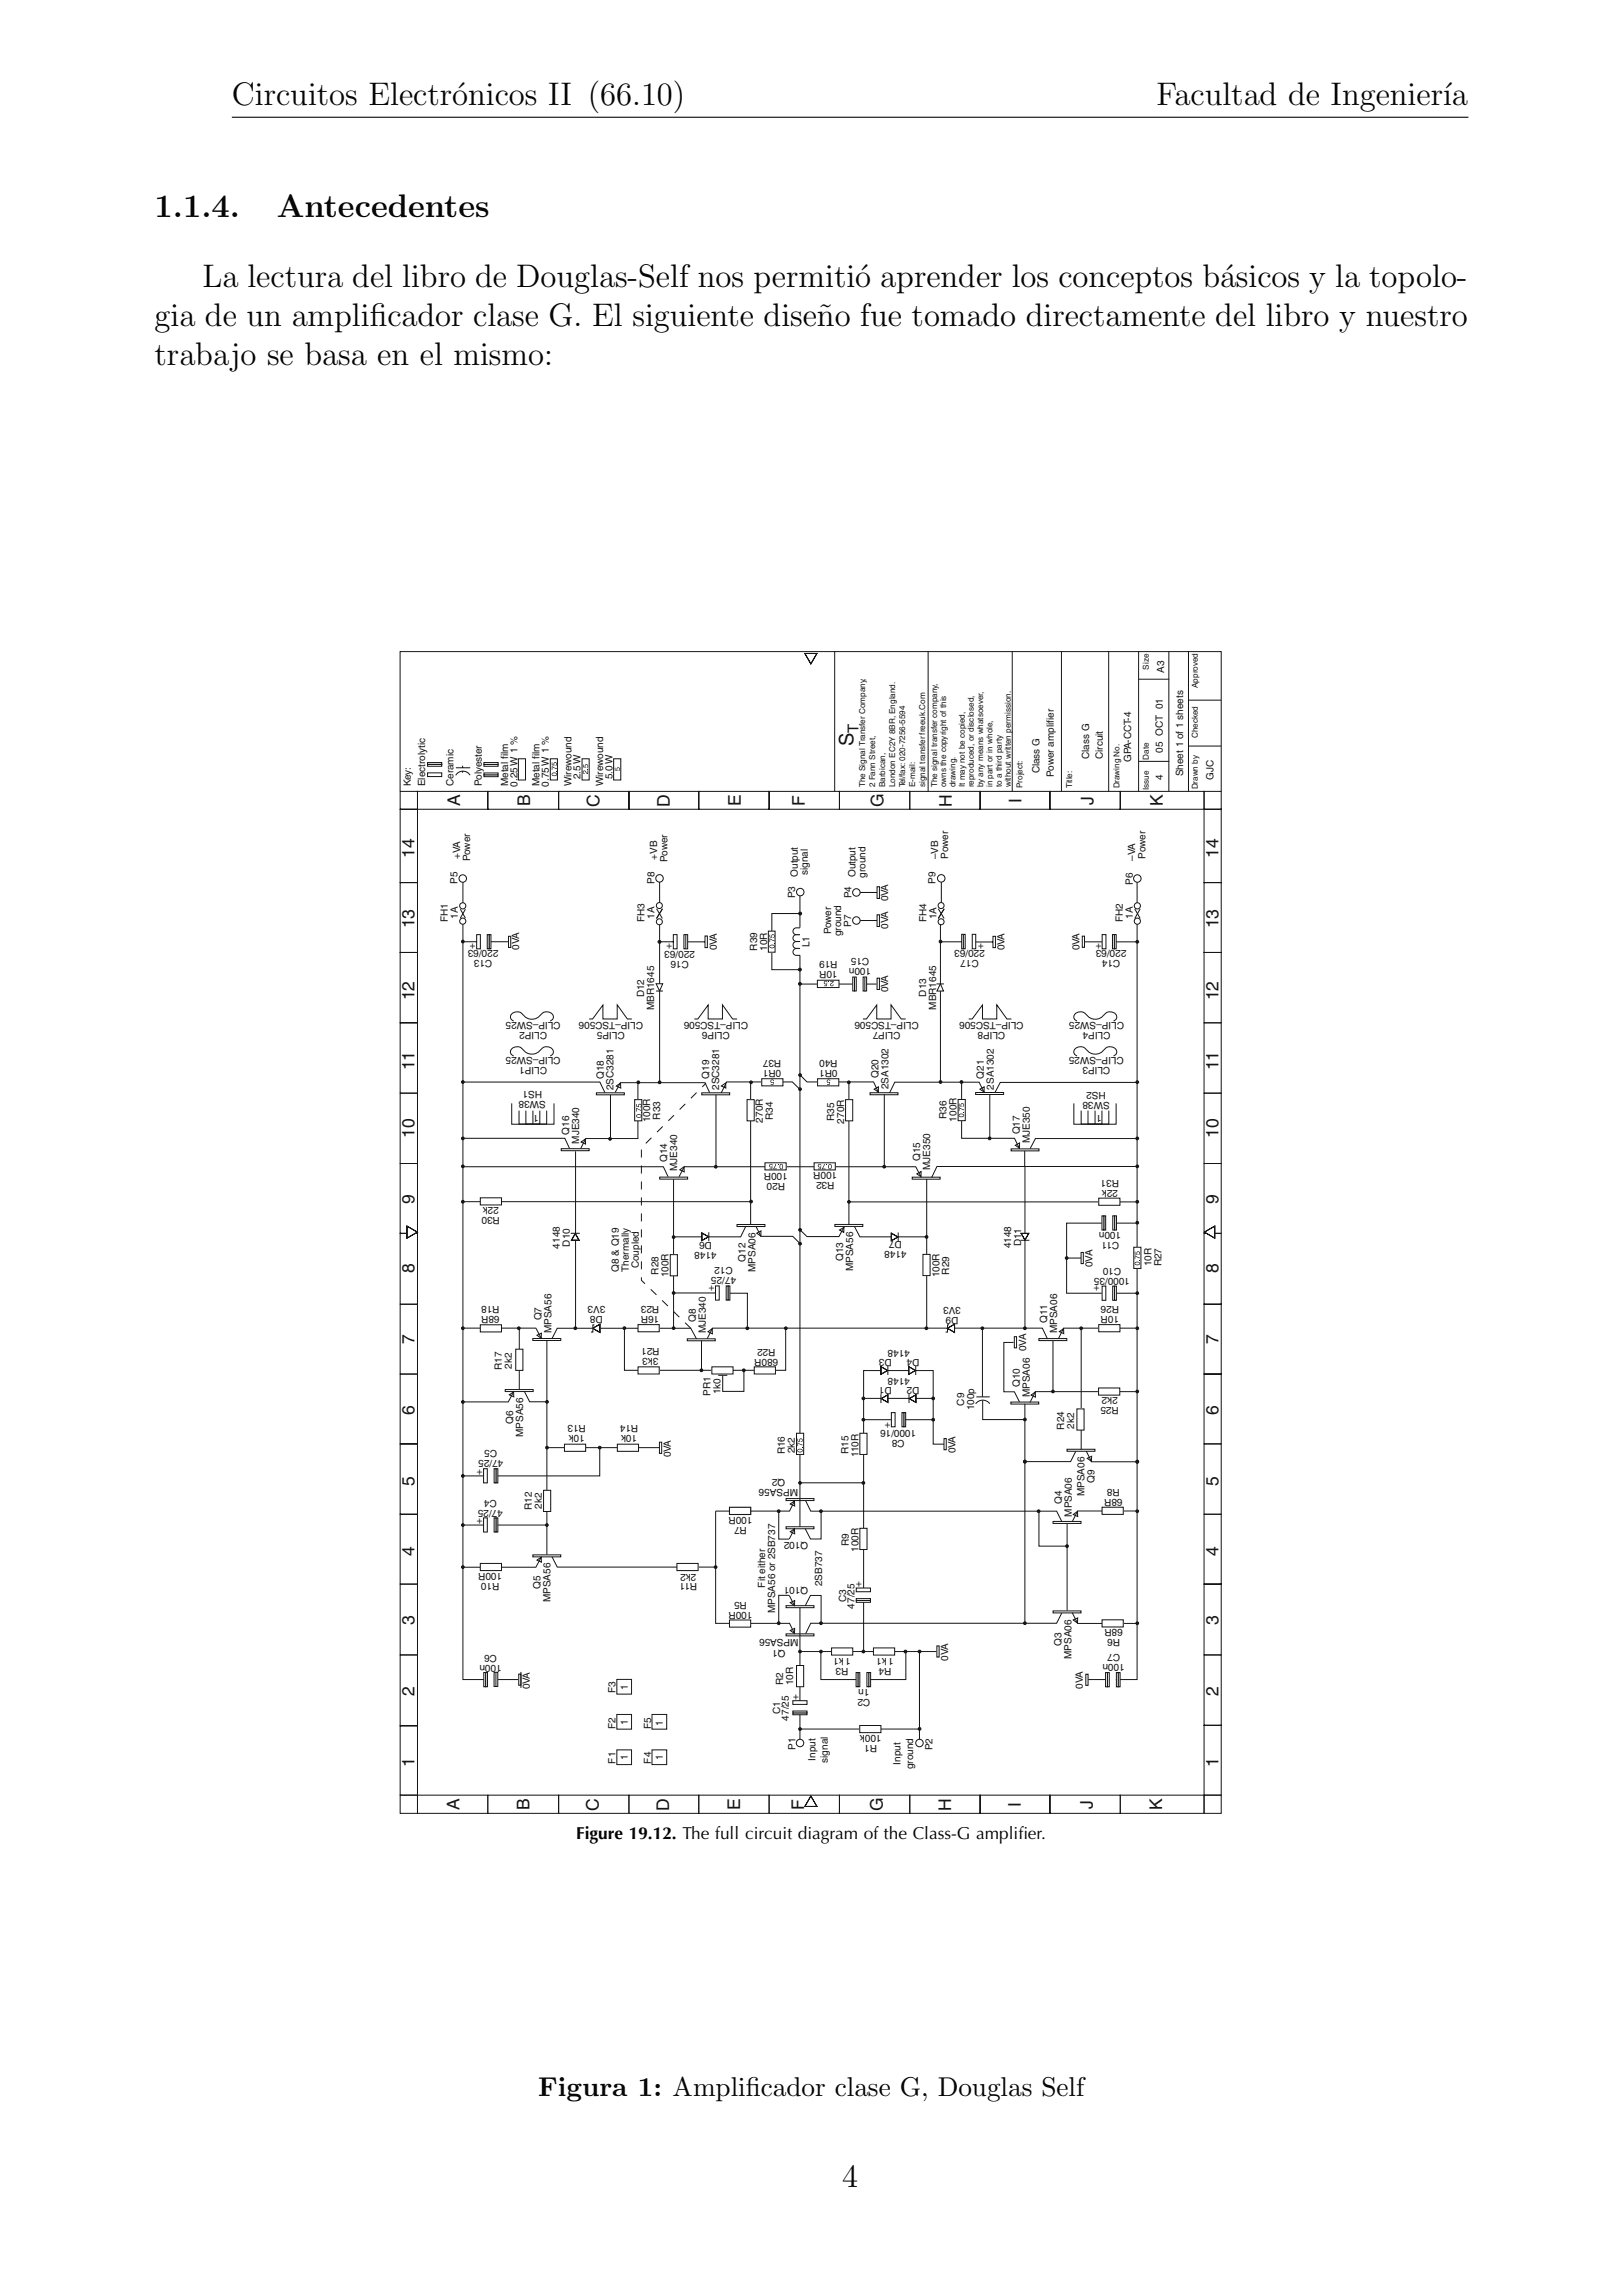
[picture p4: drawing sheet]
<svg xmlns="http://www.w3.org/2000/svg" width="210mm" height="297mm" viewBox="0 0 210 297" stroke-linecap="round" stroke-linejoin="round" font-family="sans-serif">
<defs><g id="words">
<g font-size="4.2">
<text x="30" y="13.6">Circuitos Electr´</text>
<text x="58.5" y="13.6">onicos II (66.10)</text>
<text x="149.6" y="13.6">Facultad de Ingenier´ıa</text>
<text x="20" y="28.1">1.1.4.</text>
<text x="35.8" y="28.1">Antecedentes</text>
<text x="26.2" y="37.1">La lectura del libro de Douglas-Self nos permiti´</text>
<text x="110.7" y="37.1">o aprender los conceptos b´</text>
<text x="157.9" y="37.1">asicos y la topolo-</text>
<text x="20" y="42.2">gia de un amplif</text>
<text x="20" y="47.3">trabajo se basa en el mismo:</text>
<text x="47.8" y="42.2">icador clase G. El siguiente dise˜</text>
<text x="105.7" y="42.2">no fue tomado directamente del libro y nuestro</text>
<text x="109" y="282.9">4</text>
</g>
<g font-size="3.5">
<text x="69.6" y="271.1">Figura 1: Amplif</text>
<text x="96.5" y="271.1">icador clase G, Douglas Self</text>
</g>
<text font-size="2.6" fill="#131413" x="110.5" y="96.5" transform="rotate(-90 110.5 96.5)">S</text>
<g font-size="2.3" fill="#131413">
<text x="59.5" y="104.3" transform="rotate(-90 59.5 104.3)">A</text>
<text x="68.6" y="104.3" transform="rotate(-90 68.6 104.3)">B</text>
<text x="77.6" y="104.4" transform="rotate(-90 77.6 104.4)">C</text>
<text x="86.7" y="104.4" transform="rotate(-90 86.7 104.4)">D</text>
<text x="95.9" y="104.3" transform="rotate(-90 95.9 104.3)">E</text>
<text x="104.1" y="104.2" transform="rotate(-90 104.1 104.2)">F</text>
<text x="114.3" y="104.4" transform="rotate(-90 114.3 104.4)">G</text>
<text x="123.2" y="104.4" transform="rotate(-90 123.2 104.4)">H</text>
<text x="132.2" y="103.9" transform="rotate(-90 132.2 103.9)">I</text>
<text x="141.5" y="104.1" transform="rotate(-90 141.5 104.1)">J</text>
<text x="150.4" y="104.3" transform="rotate(-90 150.4 104.3)">K</text>
<text x="53.6" y="111" transform="rotate(-90 53.6 111)">14</text>
<text x="157.7" y="111" transform="rotate(-90 157.7 111)">14</text>
<text x="53.6" y="120.1" transform="rotate(-90 53.6 120.1)">13</text>
<text x="157.7" y="120.1" transform="rotate(-90 157.7 120.1)">13</text>
<text x="53.6" y="129.4" transform="rotate(-90 53.6 129.4)">12</text>
<text x="157.7" y="129.4" transform="rotate(-90 157.7 129.4)">12</text>
<text x="53.6" y="138.4" transform="rotate(-90 53.6 138.4)">11</text>
<text x="157.7" y="138.4" transform="rotate(-90 157.7 138.4)">11</text>
<text x="53.6" y="147.1" transform="rotate(-90 53.6 147.1)">10</text>
<text x="157.7" y="147.1" transform="rotate(-90 157.7 147.1)">10</text>
<text x="53.6" y="155.7" transform="rotate(-90 53.6 155.7)">9</text>
<text x="157.7" y="155.7" transform="rotate(-90 157.7 155.7)">9</text>
<text x="53.6" y="164.7" transform="rotate(-90 53.6 164.7)">8</text>
<text x="157.7" y="164.7" transform="rotate(-90 157.7 164.7)">8</text>
<text x="53.6" y="173.9" transform="rotate(-90 53.6 173.9)">7</text>
<text x="157.7" y="173.9" transform="rotate(-90 157.7 173.9)">7</text>
<text x="53.6" y="183" transform="rotate(-90 53.6 183)">6</text>
<text x="157.7" y="183" transform="rotate(-90 157.7 183)">6</text>
<text x="53.6" y="192.3" transform="rotate(-90 53.6 192.3)">5</text>
<text x="157.7" y="192.3" transform="rotate(-90 157.7 192.3)">5</text>
<text x="53.6" y="201.2" transform="rotate(-90 53.6 201.2)">4</text>
<text x="157.7" y="201.2" transform="rotate(-90 157.7 201.2)">4</text>
<text x="53.6" y="210.2" transform="rotate(-90 53.6 210.2)">3</text>
<text x="157.7" y="210.2" transform="rotate(-90 157.7 210.2)">3</text>
<text x="53.6" y="219.4" transform="rotate(-90 53.6 219.4)">2</text>
<text x="157.7" y="219.4" transform="rotate(-90 157.7 219.4)">2</text>
<text x="53.6" y="228.6" transform="rotate(-90 53.6 228.6)">1</text>
<text x="132.1" y="233.8" transform="rotate(-90 132.1 233.8)">I</text>
<text x="157.7" y="228.6" transform="rotate(-90 157.7 228.6)">1</text>
<text x="59.5" y="234.2" transform="rotate(-90 59.5 234.2)">A</text>
<text x="68.5" y="234.2" transform="rotate(-90 68.5 234.2)">B</text>
<text x="77.5" y="234.3" transform="rotate(-90 77.5 234.3)">C</text>
<text x="86.6" y="234.3" transform="rotate(-90 86.6 234.3)">D</text>
<text x="95.8" y="234.2" transform="rotate(-90 95.8 234.2)">E</text>
<text x="104.1" y="234.1" transform="rotate(-90 104.1 234.1)">F</text>
<text x="114.3" y="234.3" transform="rotate(-90 114.3 234.3)">G</text>
<text x="123.1" y="234.3" transform="rotate(-90 123.1 234.3)">H</text>
<text x="141.4" y="234" transform="rotate(-90 141.4 234)">J</text>
<text x="150.4" y="234.2" transform="rotate(-90 150.4 234.2)">K</text>
</g>
<g font-size="2.2">
<text x="74.5" y="237.9">Figure 19.12. The full circuit diagram of the Class-G amplifer.</text>
<text x="131.8" y="237.9">i</text>
</g>
<text font-size="1.9" fill="#131413" x="111.1" y="94.8" transform="rotate(-90 111.1 94.8)">T</text>
<g font-size="1.3" fill="#131413">
<text x="150.6" y="87" transform="rotate(-90 150.6 87)">A3</text>
<text x="53.1" y="101.7" transform="rotate(-90 53.1 101.7)">Key:</text>
<text x="55" y="101.7" transform="rotate(-90 55 101.7)">Electrolytic</text>
<text x="58.7" y="101.7" transform="rotate(-90 58.7 101.7)">Ceramic</text>
<text x="62.3" y="101.7" transform="rotate(-90 62.3 101.7)">Polyester</text>
<text x="65.7" y="101.7" transform="rotate(-90 65.7 101.7)">Metal film</text>
<text x="66.9" y="101.8" transform="rotate(-90 66.9 101.8)">0.25 W 1 %</text>
<text x="69.8" y="101.7" transform="rotate(-90 69.8 101.7)">Metal film</text>
<text x="71" y="101.8" transform="rotate(-90 71 101.8)">0.75 W 1 %</text>
<text x="73.9" y="101.7" transform="rotate(-90 73.9 101.7)">Wirewound</text>
<text x="75.1" y="100.8" transform="rotate(-90 75.1 100.8)">2.5 W</text>
<text x="78.1" y="101.7" transform="rotate(-90 78.1 101.7)">Wirewound</text>
<text x="79.2" y="100.8" transform="rotate(-90 79.2 100.8)">5.0 W</text>
<text x="134.5" y="100.1" transform="rotate(-90 134.5 100.1)">Class G</text>
<text x="136.4" y="100.5" transform="rotate(-90 136.4 100.5)">Power amplifier</text>
<text x="140.9" y="98.2" transform="rotate(-90 140.9 98.2)">Class G</text>
<text x="142.7" y="98.2" transform="rotate(-90 142.7 98.2)">Circuit</text>
<text x="146.4" y="98.5" transform="rotate(-90 146.4 98.5)">GPA-CCT-4</text>
<text x="150.5" y="100.8" transform="rotate(-90 150.5 100.8)">4</text>
<text x="150.5" y="97.4" transform="rotate(-90 150.5 97.4)">05 OCT 01</text>
<text x="153.1" y="100.4" transform="rotate(-90 153.1 100.4)">Sheet 1 of 1 sheets</text>
<text x="157" y="100.9" transform="rotate(-90 157 100.9)">GJC</text>
<text x="59.5" y="111.1" transform="rotate(-90 59.5 111.1)">+VA</text>
<text x="60.9" y="111.4" transform="rotate(-90 60.9 111.4)">Power</text>
<text x="85" y="111.2" transform="rotate(-90 85 111.2)">+VB</text>
<text x="86.4" y="111.5" transform="rotate(-90 86.4 111.5)">Power</text>
<text x="103.2" y="113.4" transform="rotate(-90 103.2 113.4)">Output</text>
<text x="104.5" y="113.2" transform="rotate(-90 104.5 113.2)">signal</text>
<text x="110.7" y="113.5" transform="rotate(-90 110.7 113.5)">Output</text>
<text x="112" y="113.5" transform="rotate(-90 112 113.5)">ground</text>
<text x="121.4" y="111.2" transform="rotate(-90 121.4 111.2)">–VB</text>
<text x="122.7" y="111.1" transform="rotate(-90 122.7 111.1)">Power</text>
<text x="146.9" y="111.3" transform="rotate(-90 146.9 111.3)">–VA</text>
<text x="148.2" y="111.1" transform="rotate(-90 148.2 111.1)">Power</text>
<text x="57.9" y="119.3" transform="rotate(-90 57.9 119.3)">FH1</text>
<text x="59.2" y="114.4" transform="rotate(-90 59.2 114.4)">P5</text>
<text x="59.2" y="118.8" transform="rotate(-90 59.2 118.8)">1A</text>
<text x="83.4" y="119.3" transform="rotate(-90 83.4 119.3)">FH3</text>
<text x="84.7" y="118.8" transform="rotate(-90 84.7 118.8)">1A</text>
<text x="84.7" y="114.4" transform="rotate(-90 84.7 114.4)">P8</text>
<text x="102.9" y="116.2" transform="rotate(-90 102.9 116.2)">P3</text>
<text x="110.1" y="119.9" transform="rotate(-90 110.1 119.9)">P7</text>
<text x="110.2" y="116.2" transform="rotate(-90 110.2 116.2)">P4</text>
<text x="114.9" y="116.6" transform="rotate(-90 114.9 116.6)">0VA</text>
<text x="119.9" y="119.3" transform="rotate(-90 119.9 119.3)">FH4</text>
<text x="121.1" y="114.4" transform="rotate(-90 121.1 114.4)">P9</text>
<text x="121.2" y="118.9" transform="rotate(-90 121.2 118.9)">1A</text>
<text x="145.3" y="119.3" transform="rotate(-90 145.3 119.3)">FH2</text>
<text x="146.6" y="118.9" transform="rotate(-90 146.6 118.9)">1A</text>
<text x="146.6" y="114.4" transform="rotate(-90 146.6 114.4)">P6</text>
<text x="61.5" y="122.8" transform="rotate(-90 61.5 122.8)">+</text>
<text x="63.7" y="124.2" transform="rotate(-180 63.7 124.2)">C13</text>
<text x="64.5" y="122.9" transform="rotate(-180 64.5 122.9)">220/63</text>
<text x="67.2" y="122.9" transform="rotate(-90 67.2 122.9)">0VA</text>
<text x="86.9" y="122.7" transform="rotate(-90 86.9 122.7)">+</text>
<text x="89.1" y="124.3" transform="rotate(-180 89.1 124.3)">C16</text>
<text x="89.9" y="123" transform="rotate(-180 89.9 123)">220/63</text>
<text x="92.7" y="122.9" transform="rotate(-90 92.7 122.9)">0VA</text>
<text x="98" y="123" transform="rotate(-90 98 123)">R39</text>
<text x="99.3" y="123" transform="rotate(-90 99.3 123)">10R</text>
<text x="104.7" y="122.5" transform="rotate(-90 104.7 122.5)">L1</text>
<text x="107.5" y="120.9" transform="rotate(-90 107.5 120.9)">Power</text>
<text x="108.4" y="125.6" transform="rotate(-180 108.4 125.6)">10R</text>
<text x="108.4" y="124.3" transform="rotate(-180 108.4 124.3)">R19</text>
<text x="108.8" y="121.1" transform="rotate(-90 108.8 121.1)">ground</text>
<text x="112.5" y="123.9" transform="rotate(-180 112.5 123.9)">C15</text>
<text x="112.7" y="125.2" transform="rotate(-180 112.7 125.2)">100n</text>
<text x="114.9" y="120.1" transform="rotate(-90 114.9 120.1)">0VA</text>
<text x="126.6" y="124.2" transform="rotate(-180 126.6 124.2)">C17</text>
<text x="127.2" y="122.8" transform="rotate(-90 127.2 122.8)">+</text>
<text x="127.4" y="122.9" transform="rotate(-180 127.4 122.9)">220/63</text>
<text x="130" y="122.9" transform="rotate(-90 130 122.9)">0VA</text>
<text x="139.7" y="122.9" transform="rotate(-90 139.7 122.9)">0VA</text>
<text x="142.5" y="122.8" transform="rotate(-90 142.5 122.8)">+</text>
<text x="145" y="124.2" transform="rotate(-180 145 124.2)">C14</text>
<text x="145.7" y="122.9" transform="rotate(-180 145.7 122.9)">220/63</text>
<text x="83.4" y="129" transform="rotate(-90 83.4 129)">D12</text>
<text x="84.7" y="130.7" transform="rotate(-90 84.7 130.7)">MBR1645</text>
<text x="114.9" y="128.3" transform="rotate(-90 114.9 128.3)">0VA</text>
<text x="119.8" y="128.9" transform="rotate(-90 119.8 128.9)">D13</text>
<text x="121.1" y="130.6" transform="rotate(-90 121.1 130.6)">MBR1645</text>
<text x="70.8" y="133.5" transform="rotate(-180 70.8 133.5)">CLIP2</text>
<text x="72.5" y="132.2" transform="rotate(-180 72.5 132.2)">CLIP–SW25</text>
<text x="72.5" y="136.7" transform="rotate(-180 72.5 136.7)">CLIP–SW25</text>
<text x="80.8" y="133.5" transform="rotate(-180 80.8 133.5)">CLIP5</text>
<text x="83.2" y="132.2" transform="rotate(-180 83.2 132.2)">CLIP–TSC506</text>
<text x="94.4" y="133.5" transform="rotate(-180 94.4 133.5)">CLIP6</text>
<text x="96.8" y="132.2" transform="rotate(-180 96.8 132.2)">CLIP–TSC506</text>
<text x="101.1" y="137.1" transform="rotate(-180 101.1 137.1)">R37</text>
<text x="108.4" y="137.1" transform="rotate(-180 108.4 137.1)">R40</text>
<text x="116.5" y="133.5" transform="rotate(-180 116.5 133.5)">CLIP7</text>
<text x="118.9" y="132.2" transform="rotate(-180 118.9 132.2)">CLIP–TSC506</text>
<text x="130.1" y="133.5" transform="rotate(-180 130.1 133.5)">CLIP8</text>
<text x="132.4" y="132.2" transform="rotate(-180 132.4 132.2)">CLIP–TSC506</text>
<text x="143.7" y="133.5" transform="rotate(-180 143.7 133.5)">CLIP4</text>
<text x="145.4" y="136.8" transform="rotate(-180 145.4 136.8)">CLIP–SW25</text>
<text x="145.4" y="132.2" transform="rotate(-180 145.4 132.2)">CLIP–SW25</text>
<text x="70.1" y="141.2" transform="rotate(-180 70.1 141.2)">HS1</text>
<text x="70.6" y="142.4" transform="rotate(-180 70.6 142.4)">SW38</text>
<text x="70.8" y="138" transform="rotate(-180 70.8 138)">CLIP1</text>
<text x="78.1" y="139.6" transform="rotate(-90 78.1 139.6)">Q18</text>
<text x="79.4" y="141" transform="rotate(-90 79.4 141)">2SC3281</text>
<text x="91.8" y="139.5" transform="rotate(-90 91.8 139.5)">Q19</text>
<text x="93.1" y="141" transform="rotate(-90 93.1 141)">2SC3281</text>
<text x="101.1" y="138.4" transform="rotate(-180 101.1 138.4)">0R1</text>
<text x="108.4" y="138.4" transform="rotate(-180 108.4 138.4)">0R1</text>
<text x="113.7" y="139.5" transform="rotate(-90 113.7 139.5)">Q20</text>
<text x="115" y="140.9" transform="rotate(-90 115 140.9)">2SA1302</text>
<text x="127.3" y="139.5" transform="rotate(-90 127.3 139.5)">Q21</text>
<text x="128.6" y="140.9" transform="rotate(-90 128.6 140.9)">2SA1302</text>
<text x="143.1" y="141.2" transform="rotate(-180 143.1 141.2)">HS2</text>
<text x="143.6" y="142.5" transform="rotate(-180 143.6 142.5)">SW38</text>
<text x="143.7" y="138.1" transform="rotate(-180 143.7 138.1)">CLIP3</text>
<text x="69.7" y="144.2" transform="rotate(-180 69.7 144.2)">1</text>
<text x="73.6" y="146.8" transform="rotate(-90 73.6 146.8)">Q16</text>
<text x="74.9" y="147.9" transform="rotate(-90 74.9 147.9)">MJE340</text>
<text x="84.1" y="145.2" transform="rotate(-90 84.1 145.2)">100R</text>
<text x="85.4" y="144.8" transform="rotate(-90 85.4 144.8)">R33</text>
<text x="98.7" y="145.2" transform="rotate(-90 98.7 145.2)">270R</text>
<text x="100" y="144.8" transform="rotate(-90 100 144.8)">R34</text>
<text x="108" y="145" transform="rotate(-90 108 145)">R35</text>
<text x="109.2" y="145.3" transform="rotate(-90 109.2 145.3)">270R</text>
<text x="122.5" y="144.7" transform="rotate(-90 122.5 144.7)">R36</text>
<text x="123.8" y="145.1" transform="rotate(-90 123.8 145.1)">100R</text>
<text x="132" y="146.7" transform="rotate(-90 132 146.7)">Q17</text>
<text x="133.3" y="147.9" transform="rotate(-90 133.3 147.9)">MJE350</text>
<text x="142.6" y="144.3" transform="rotate(-180 142.6 144.3)">1</text>
<text x="86.3" y="150.3" transform="rotate(-90 86.3 150.3)">Q14</text>
<text x="87.6" y="151.5" transform="rotate(-90 87.6 151.5)">MJE340</text>
<text x="101.6" y="153" transform="rotate(-180 101.6 153)">R20</text>
<text x="101.9" y="151.7" transform="rotate(-180 101.9 151.7)">100R</text>
<text x="108" y="152.9" transform="rotate(-180 108 152.9)">R32</text>
<text x="108.3" y="151.6" transform="rotate(-180 108.3 151.6)">100R</text>
<text x="119.1" y="150.2" transform="rotate(-90 119.1 150.2)">Q15</text>
<text x="120.4" y="151.3" transform="rotate(-90 120.4 151.3)">MJE350</text>
<text x="144.6" y="153.9" transform="rotate(-180 144.6 153.9)">22k</text>
<text x="144.8" y="152.6" transform="rotate(-180 144.8 152.6)">R31</text>
<text x="64.5" y="156.1" transform="rotate(-180 64.5 156.1)">22k</text>
<text x="64.7" y="157.4" transform="rotate(-180 64.7 157.4)">R30</text>
<text x="72.5" y="161.5" transform="rotate(-90 72.5 161.5)">4148</text>
<text x="73.7" y="161.3" transform="rotate(-90 73.7 161.3)">D10</text>
<text x="92.1" y="160.7" transform="rotate(-180 92.1 160.7)">D6</text>
<text x="116.7" y="160.6" transform="rotate(-180 116.7 160.6)">D7</text>
<text x="117.3" y="161.9" transform="rotate(-180 117.3 161.9)">4148</text>
<text x="130.8" y="161.5" transform="rotate(-90 130.8 161.5)">4148</text>
<text x="132.1" y="161.2" transform="rotate(-90 132.1 161.2)">D11</text>
<text x="144.8" y="160.6" transform="rotate(-180 144.8 160.6)">C11</text>
<text x="145.1" y="159.3" transform="rotate(-180 145.1 159.3)">100n</text>
<text x="80.1" y="164.5" transform="rotate(-90 80.1 164.5)">Q8 &amp; Q19</text>
<text x="81.4" y="164.5" transform="rotate(-90 81.4 164.5)">Thermally</text>
<text x="82.7" y="164.1" transform="rotate(-90 82.7 164.1)">Coupled</text>
<text x="85.2" y="164.9" transform="rotate(-90 85.2 164.9)">R28</text>
<text x="86.5" y="165.2" transform="rotate(-90 86.5 165.2)">100R</text>
<text x="92.4" y="167" transform="rotate(-90 92.4 167)">+</text>
<text x="92.7" y="162" transform="rotate(-180 92.7 162)">4148</text>
<text x="94.8" y="163.9" transform="rotate(-180 94.8 163.9)">C12</text>
<text x="95.2" y="165.2" transform="rotate(-180 95.2 165.2)">47/25</text>
<text x="96.5" y="163.2" transform="rotate(-90 96.5 163.2)">Q12</text>
<text x="97.7" y="164.5" transform="rotate(-90 97.7 164.5)">MPSA06</text>
<text x="109.1" y="163.1" transform="rotate(-90 109.1 163.1)">Q13</text>
<text x="110.4" y="164.5" transform="rotate(-90 110.4 164.5)">MPSA56</text>
<text x="121.5" y="165.2" transform="rotate(-90 121.5 165.2)">100R</text>
<text x="122.8" y="164.9" transform="rotate(-90 122.8 164.9)">R29</text>
<text x="141.4" y="163.9" transform="rotate(-90 141.4 163.9)">0VA</text>
<text x="142.2" y="167" transform="rotate(-90 142.2 167)">+</text>
<text x="145.1" y="164" transform="rotate(-180 145.1 164)">C10</text>
<text x="146.2" y="165.3" transform="rotate(-180 146.2 165.3)">1000/35</text>
<text x="149" y="163.8" transform="rotate(-90 149 163.8)">10R</text>
<text x="150.3" y="163.8" transform="rotate(-90 150.3 163.8)">R27</text>
<text x="64.6" y="170.2" transform="rotate(-180 64.6 170.2)">68R</text>
<text x="64.6" y="168.9" transform="rotate(-180 64.6 168.9)">R18</text>
<text x="70.1" y="170.8" transform="rotate(-90 70.1 170.8)">Q7</text>
<text x="71.3" y="172.5" transform="rotate(-90 71.3 172.5)">MPSA56</text>
<text x="78" y="170.2" transform="rotate(-180 78 170.2)">D8</text>
<text x="78.3" y="168.9" transform="rotate(-180 78.3 168.9)">3V3</text>
<text x="85.3" y="170.2" transform="rotate(-180 85.3 170.2)">16R</text>
<text x="85.3" y="168.9" transform="rotate(-180 85.3 168.9)">R23</text>
<text x="90" y="170.9" transform="rotate(-90 90 170.9)">Q8</text>
<text x="91.3" y="172.5" transform="rotate(-90 91.3 172.5)">MJE340</text>
<text x="124" y="170.3" transform="rotate(-180 124 170.3)">D9</text>
<text x="124.3" y="169" transform="rotate(-180 124.3 169)">3V3</text>
<text x="135.5" y="171.1" transform="rotate(-90 135.5 171.1)">Q11</text>
<text x="136.8" y="172.5" transform="rotate(-90 136.8 172.5)">MPSA06</text>
<text x="144.8" y="170.2" transform="rotate(-180 144.8 170.2)">10R</text>
<text x="144.8" y="168.9" transform="rotate(-180 144.8 168.9)">R26</text>
<text x="64.9" y="177.2" transform="rotate(-90 64.9 177.2)">R17</text>
<text x="66.2" y="177.1" transform="rotate(-90 66.2 177.1)">2k2</text>
<text x="85.2" y="175.7" transform="rotate(-180 85.2 175.7)">3k3</text>
<text x="85.3" y="174.4" transform="rotate(-180 85.3 174.4)">R21</text>
<text x="100.3" y="174.5" transform="rotate(-180 100.3 174.5)">R22</text>
<text x="100.7" y="175.8" transform="rotate(-180 100.7 175.8)">680R</text>
<text x="115.4" y="179.4" transform="rotate(-180 115.4 179.4)">D1</text>
<text x="115.4" y="175.8" transform="rotate(-180 115.4 175.8)">D3</text>
<text x="117.7" y="178.2" transform="rotate(-180 117.7 178.2)">4148</text>
<text x="117.7" y="174.7" transform="rotate(-180 117.7 174.7)">4148</text>
<text x="119" y="179.4" transform="rotate(-180 119 179.4)">D2</text>
<text x="119" y="175.8" transform="rotate(-180 119 175.8)">D4</text>
<text x="132" y="179.4" transform="rotate(-90 132 179.4)">Q10</text>
<text x="132.8" y="174.8" transform="rotate(-90 132.8 174.8)">0VA</text>
<text x="66.4" y="184.2" transform="rotate(-90 66.4 184.2)">Q6</text>
<text x="67.7" y="185.9" transform="rotate(-90 67.7 185.9)">MPSA56</text>
<text x="75.7" y="185.6" transform="rotate(-180 75.7 185.6)">10k</text>
<text x="75.8" y="184.3" transform="rotate(-180 75.8 184.3)">R13</text>
<text x="82.4" y="185.6" transform="rotate(-180 82.4 185.6)">10k</text>
<text x="82.6" y="184.3" transform="rotate(-180 82.6 184.3)">R14</text>
<text x="91.9" y="180.6" transform="rotate(-90 91.9 180.6)">PR1</text>
<text x="93.2" y="180.3" transform="rotate(-90 93.2 180.3)">1k0</text>
<text x="115.2" y="184.7" transform="rotate(-90 115.2 184.7)">+</text>
<text x="118.5" y="185" transform="rotate(-180 118.5 185)">1000/16</text>
<text x="124.7" y="181.8" transform="rotate(-90 124.7 181.8)">C9</text>
<text x="126" y="182.4" transform="rotate(-90 126 182.4)">100p</text>
<text x="133.2" y="180.7" transform="rotate(-90 133.2 180.7)">MPSA06</text>
<text x="137.7" y="184.9" transform="rotate(-90 137.7 184.9)">R24</text>
<text x="139" y="184.8" transform="rotate(-90 139 184.8)">2k2</text>
<text x="144.6" y="180.7" transform="rotate(-180 144.6 180.7)">2k2</text>
<text x="144.8" y="182" transform="rotate(-180 144.8 182)">R25</text>
<text x="62.4" y="190.8" transform="rotate(-90 62.4 190.8)">+</text>
<text x="64.3" y="187.6" transform="rotate(-180 64.3 187.6)">C5</text>
<text x="65.1" y="188.9" transform="rotate(-180 65.1 188.9)">47/25</text>
<text x="86.8" y="188.5" transform="rotate(-90 86.8 188.5)">0VA</text>
<text x="101.6" y="188.1" transform="rotate(-90 101.6 188.1)">R16</text>
<text x="101.6" y="191.4" transform="rotate(-180 101.6 191.4)">Q2</text>
<text x="102.8" y="188" transform="rotate(-90 102.8 188)">2k2</text>
<text x="109.8" y="188.1" transform="rotate(-90 109.8 188.1)">R15</text>
<text x="111.1" y="188.5" transform="rotate(-90 111.1 188.5)">110R</text>
<text x="117" y="186.3" transform="rotate(-180 117 186.3)">C8</text>
<text x="123.6" y="188" transform="rotate(-90 123.6 188)">0VA</text>
<text x="141.6" y="191.9" transform="rotate(-90 141.6 191.9)">Q9</text>
<text x="62.4" y="197.1" transform="rotate(-90 62.4 197.1)">+</text>
<text x="64.3" y="194" transform="rotate(-180 64.3 194)">C4</text>
<text x="65.1" y="195.3" transform="rotate(-180 65.1 195.3)">47/25</text>
<text x="68.8" y="195.3" transform="rotate(-90 68.8 195.3)">R12</text>
<text x="70.1" y="195.2" transform="rotate(-90 70.1 195.2)">2k2</text>
<text x="96.6" y="197.5" transform="rotate(-180 96.6 197.5)">R7</text>
<text x="97.4" y="196.3" transform="rotate(-180 97.4 196.3)">100R</text>
<text x="103.3" y="192.7" transform="rotate(-180 103.3 192.7)">MPSA56</text>
<text x="137.4" y="194.5" transform="rotate(-90 137.4 194.5)">Q4</text>
<text x="138.7" y="196.2" transform="rotate(-90 138.7 196.2)">MPSA06</text>
<text x="140.3" y="193.5" transform="rotate(-90 140.3 193.5)">MPSA06</text>
<text x="144.9" y="192.7" transform="rotate(-180 144.9 192.7)">R8</text>
<text x="145.2" y="194" transform="rotate(-180 145.2 194)">68R</text>
<text x="65" y="203.4" transform="rotate(-180 65 203.4)">100R</text>
<text x="90.1" y="203.5" transform="rotate(-180 90.1 203.5)">2k2</text>
<text x="104.6" y="199.5" transform="rotate(-180 104.6 199.5)">Q102</text>
<text x="109.8" y="200" transform="rotate(-90 109.8 200)">R9</text>
<text x="111.1" y="200.7" transform="rotate(-90 111.1 200.7)">100R</text>
<text x="64.6" y="204.7" transform="rotate(-180 64.6 204.7)">R10</text>
<text x="69.9" y="205.6" transform="rotate(-90 69.9 205.6)">Q5</text>
<text x="71.2" y="207.3" transform="rotate(-90 71.2 207.3)">MPSA56</text>
<text x="90.2" y="204.8" transform="rotate(-180 90.2 204.8)">R11</text>
<text x="96.6" y="207.2" transform="rotate(-180 96.6 207.2)">R5</text>
<text x="97.4" y="208.5" transform="rotate(-180 97.4 208.5)">100R</text>
<text x="99" y="205.4" transform="rotate(-90 99 205.4)">Fit either</text>
<text x="100.3" y="208.7" transform="rotate(-90 100.3 208.7)">MPSA56 or 2SB737</text>
<text x="104.6" y="205.3" transform="rotate(-180 104.6 205.3)">Q101</text>
<text x="106.4" y="205.2" transform="rotate(-90 106.4 205.2)">2SB737</text>
<text x="109.5" y="207.2" transform="rotate(-90 109.5 207.2)">C3</text>
<text x="110.6" y="208.1" transform="rotate(-90 110.6 208.1)">47/25</text>
<text x="111.5" y="205.4" transform="rotate(-90 111.5 205.4)">+</text>
<text x="64.3" y="214" transform="rotate(-180 64.3 214)">C6</text>
<text x="64.9" y="215.3" transform="rotate(-180 64.9 215.3)">100n</text>
<text x="101.6" y="213.5" transform="rotate(-180 101.6 213.5)">Q1</text>
<text x="103.3" y="212" transform="rotate(-180 103.3 212)">MPSA56</text>
<text x="109.8" y="215.7" transform="rotate(-180 109.8 215.7)">R3</text>
<text x="110.1" y="214.4" transform="rotate(-180 110.1 214.4)">1k1</text>
<text x="115.3" y="215.7" transform="rotate(-180 115.3 215.7)">R4</text>
<text x="115.7" y="214.4" transform="rotate(-180 115.7 214.4)">1k1</text>
<text x="122.7" y="214.8" transform="rotate(-90 122.7 214.8)">0VA</text>
<text x="137.3" y="212.9" transform="rotate(-90 137.3 212.9)">Q3</text>
<text x="138.6" y="214.6" transform="rotate(-90 138.6 214.6)">MPSA06</text>
<text x="144.9" y="213.9" transform="rotate(-180 144.9 213.9)">C7</text>
<text x="144.9" y="212.1" transform="rotate(-180 144.9 212.1)">R6</text>
<text x="145.3" y="210.8" transform="rotate(-180 145.3 210.8)">68R</text>
<text x="145.5" y="215.2" transform="rotate(-180 145.5 215.2)">100n</text>
<text x="68.6" y="218.5" transform="rotate(-90 68.6 218.5)">0VA</text>
<text x="79.6" y="219" transform="rotate(-90 79.6 219)">F3</text>
<text x="81.2" y="218.6" transform="rotate(-90 81.2 218.6)">1</text>
<text x="101" y="221.7" transform="rotate(-90 101 221.7)">C1</text>
<text x="101.3" y="218" transform="rotate(-90 101.3 218)">R2</text>
<text x="102.6" y="218" transform="rotate(-90 102.6 218)">10R</text>
<text x="103.3" y="220" transform="rotate(-90 103.3 220)">+</text>
<text x="112.5" y="218.5" transform="rotate(-180 112.5 218.5)">1n</text>
<text x="112.6" y="219.8" transform="rotate(-180 112.6 219.8)">C2</text>
<text x="140.1" y="218.5" transform="rotate(-90 140.1 218.5)">0VA</text>
<text x="79.6" y="223.6" transform="rotate(-90 79.6 223.6)">F2</text>
<text x="81.2" y="227.7" transform="rotate(-90 81.2 227.7)">1</text>
<text x="81.2" y="223.1" transform="rotate(-90 81.2 223.1)">1</text>
<text x="84.2" y="223.6" transform="rotate(-90 84.2 223.6)">F5</text>
<text x="85.8" y="227.7" transform="rotate(-90 85.8 227.7)">1</text>
<text x="85.8" y="223.2" transform="rotate(-90 85.8 223.2)">1</text>
<text x="102" y="222.6" transform="rotate(-90 102 222.6)">47/25</text>
<text x="102.9" y="226.3" transform="rotate(-90 102.9 226.3)">P1</text>
<text x="105.5" y="227.8" transform="rotate(-90 105.5 227.8)">Input</text>
<text x="113.5" y="225.8" transform="rotate(-180 113.5 225.8)">R1</text>
<text x="114.1" y="224.5" transform="rotate(-180 114.1 224.5)">100k</text>
<text x="120.7" y="226.4" transform="rotate(-90 120.7 226.4)">P2</text>
<text x="79.6" y="228.1" transform="rotate(-90 79.6 228.1)">F1</text>
<text x="84.2" y="228.1" transform="rotate(-90 84.2 228.1)">F4</text>
<text x="107.1" y="228" transform="rotate(-90 107.1 228)">signal</text>
<text x="116.5" y="228.3" transform="rotate(-90 116.5 228.3)">Input</text>
<text x="118.2" y="228.8" transform="rotate(-90 118.2 228.8)">ground</text>
</g>
<g font-size="1.1" fill="#131413">
<text x="148.7" y="86.6" transform="rotate(-90 148.7 86.6)">Size</text>
<text x="155" y="89" transform="rotate(-90 155 89)">Approved</text>
<text x="155" y="95.5" transform="rotate(-90 155 95.5)">Checked</text>
<text x="112" y="101.8" transform="rotate(-90 112 101.8)">The Signal Transfer Company,</text>
<text x="113.2" y="101.8" transform="rotate(-90 113.2 101.8)">2 Fann Street,</text>
<text x="114.5" y="101.8" transform="rotate(-90 114.5 101.8)">Barbican,</text>
<text x="115.8" y="101.8" transform="rotate(-90 115.8 101.8)">London EC2Y 8BR, England.</text>
<text x="117.1" y="101.8" transform="rotate(-90 117.1 101.8)">Tel/fax: 020-7256-5594</text>
<text x="118.4" y="101.8" transform="rotate(-90 118.4 101.8)">E-mail:</text>
<text x="119.7" y="101.8" transform="rotate(-90 119.7 101.8)">signal transfer freeuk.Com</text>
<text x="121.2" y="101.8" transform="rotate(-90 121.2 101.8)">The signal transfer company,</text>
<text x="122.4" y="101.8" transform="rotate(-90 122.4 101.8)">owns the copyright of this</text>
<text x="123.6" y="101.8" transform="rotate(-90 123.6 101.8)">drawing.</text>
<text x="124.8" y="101.8" transform="rotate(-90 124.8 101.8)">It may not be copied,</text>
<text x="126" y="101.8" transform="rotate(-90 126 101.8)">reproduced, or disclosed,</text>
<text x="127.2" y="101.8" transform="rotate(-90 127.2 101.8)">by any means whatsoever,</text>
<text x="128.4" y="101.8" transform="rotate(-90 128.4 101.8)">in part or in whole,</text>
<text x="129.6" y="101.8" transform="rotate(-90 129.6 101.8)">to a third party</text>
<text x="130.8" y="101.8" transform="rotate(-90 130.8 101.8)">without written permission.</text>
<text x="132.3" y="102" transform="rotate(-90 132.3 102)">Project:</text>
<text x="138.7" y="102" transform="rotate(-90 138.7 102)">Title:</text>
<text x="144.8" y="102" transform="rotate(-90 144.8 102)">Drawing No.</text>
<text x="148.7" y="98.3" transform="rotate(-90 148.7 98.3)">Date</text>
<text x="148.7" y="102.3" transform="rotate(-90 148.7 102.3)">Issue</text>
<text x="155" y="102.1" transform="rotate(-90 155 102.1)">Drawn by</text>
</g>
</g></defs>
<path d="M30 15.2h160" fill="none" stroke="#000" stroke-width=".14"/>
<g fill="none" stroke="#131413" stroke-width=".13">
<path d="M55.3 100h1.9v.5h-1.9zM55.3 98.9h1.9v.2h-1.9zM55.3 98.6h1.9v.3h-1.9zM59 99.3h1.8M59.9 99.1v.2M59.9 99.8v.2M51.8 114.2h2.2v9h-2.2zM51.8 104.7h2.2v9.5h-2.2zM51.8 102.4h2.2v2.3h-2.2zM54 102.4h9.1v2.3h-9.1zM60.8 100.3a1.08 1.08 0 0 0-1.8 0M63.1 102.4h9.2v2.3h-9.2z"/>
<path d="M72.3 102.4h9.1v2.3h-9.1zM81.4 102.4h9v2.3h-9zM90.4 102.4h9.1v2.3h-9.1zM99.5 102.4h9.1v2.3h-9.1zM108.6 102.4h9.1v2.3h-9.1zM117.7 102.4h9.1v2.3h-9.1zM126.8 102.4h9.1v2.3h-9.1zM135.9 102.4h9.1v2.3h-9.1zM145 102.4h10.8v2.3h-10.8zM155.8 102.4h2.2v2.3h-2.2zM155.8 104.7h2.2v9.5h-2.2zM155.8 114.2h2.2v9h-2.2z"/>
<path d="M51.8 132.3h2.2v9.1h-2.2zM51.8 123.2h2.2v9.1h-2.2zM155.8 132.3h2.2v9.1h-2.2zM155.8 123.2h2.2v9.1h-2.2zM51.8 150.5h2.2v9h-2.2zM51.8 159.5h2.2v9.2h-2.2zM51.8 141.4h2.2v9.1h-2.2zM155.8 150.5h2.2v9h-2.2zM155.8 159.5h2.2v9.2h-2.2zM155.8 141.4h2.2v9.1h-2.2zM51.8 177.7h2.2v9.1h-2.2zM51.8 168.7h2.2v9h-2.2z"/>
<path d="M155.8 168.7h2.2v9h-2.2zM155.8 177.7h2.2v9.1h-2.2zM51.8 195.9h2.2v9h-2.2zM51.8 186.8h2.2v9.1h-2.2zM155.8 186.8h2.2v9.1h-2.2zM155.8 195.9h2.2v9h-2.2zM51.8 204.9h2.2v9.2h-2.2zM155.8 204.9h2.2v9.2h-2.2zM51.8 232.2h2.2v2.4h-2.2zM54 232.2h9.1v2.4h-9.1zM63.1 232.2h9.2v2.4h-9.2zM72.3 232.2h9.1v2.4h-9.1z"/>
<path d="M81.4 232.2h9v2.4h-9zM90.4 232.2h9.1v2.4h-9.1zM99.5 232.2h9.1v2.4h-9.1zM108.6 232.2h9.1v2.4h-9.1zM117.7 232.2h9.1v2.4h-9.1zM126.8 232.2h9.1v2.4h-9.1zM135.9 232.2h9.1v2.4h-9.1zM145 232.2h10.8v2.4h-10.8zM155.8 232.2h2.2v2.4h-2.2z"/>
</g>
<circle cx="103.5" cy="223.7" r=".18" fill="#131413"/>
<circle cx="103.5" cy="223.7" r=".18" fill="none" stroke="#131413" stroke-width=".13"/>
<circle cx="103.5" cy="213.6" r=".18" fill="#131413"/>
<circle cx="103.5" cy="213.6" r=".18" fill="none" stroke="#131413" stroke-width=".13"/>
<circle cx="106.2" cy="213.6" r=".18" fill="#131413"/>
<circle cx="106.2" cy="213.6" r=".18" fill="none" stroke="#131413" stroke-width=".13"/>
<circle cx="106.2" cy="210" r=".18" fill="#131413"/>
<circle cx="106.2" cy="210" r=".18" fill="none" stroke="#131413" stroke-width=".13"/>
<circle cx="100.8" cy="210" r=".18" fill="#131413"/>
<circle cx="100.8" cy="210" r=".18" fill="none" stroke="#131413" stroke-width=".13"/>
<circle cx="92.6" cy="202.7" r=".18" fill="#131413"/>
<circle cx="92.6" cy="202.7" r=".18" fill="none" stroke="#131413" stroke-width=".13"/>
<circle cx="70.8" cy="187.3" r=".18" fill="#131413"/>
<circle cx="70.8" cy="187.3" r=".18" fill="none" stroke="#131413" stroke-width=".13"/>
<circle cx="77.6" cy="187.3" r=".18" fill="#131413"/>
<circle cx="77.6" cy="187.3" r=".18" fill="none" stroke="#131413" stroke-width=".13"/>
<circle cx="70.8" cy="181.3" r=".18" fill="#131413"/>
<circle cx="70.8" cy="181.3" r=".18" fill="none" stroke="#131413" stroke-width=".13"/>
<circle cx="74.4" cy="171.8" r=".18" fill="#131413"/>
<circle cx="74.4" cy="171.8" r=".18" fill="none" stroke="#131413" stroke-width=".13"/>
<circle cx="67.1" cy="171.8" r=".18" fill="#131413"/>
<circle cx="67.1" cy="171.8" r=".18" fill="none" stroke="#131413" stroke-width=".13"/>
<circle cx="59.9" cy="171.8" r=".18" fill="#131413"/>
<circle cx="59.9" cy="171.8" r=".18" fill="none" stroke="#131413" stroke-width=".13"/>
<circle cx="59.9" cy="155.5" r=".18" fill="#131413"/>
<circle cx="59.9" cy="155.5" r=".18" fill="none" stroke="#131413" stroke-width=".13"/>
<circle cx="59.9" cy="150.9" r=".18" fill="#131413"/>
<circle cx="59.9" cy="150.9" r=".18" fill="none" stroke="#131413" stroke-width=".13"/>
<circle cx="59.9" cy="147.3" r=".18" fill="#131413"/>
<circle cx="59.9" cy="147.3" r=".18" fill="none" stroke="#131413" stroke-width=".13"/>
<circle cx="59.9" cy="140" r=".18" fill="#131413"/>
<circle cx="59.9" cy="140" r=".18" fill="none" stroke="#131413" stroke-width=".13"/>
<circle cx="59.9" cy="121.8" r=".18" fill="#131413"/>
<circle cx="59.9" cy="121.8" r=".18" fill="none" stroke="#131413" stroke-width=".13"/>
<circle cx="59.9" cy="181.4" r=".18" fill="#131413"/>
<circle cx="59.9" cy="181.4" r=".18" fill="none" stroke="#131413" stroke-width=".13"/>
<circle cx="59.9" cy="190.9" r=".18" fill="#131413"/>
<circle cx="59.9" cy="190.9" r=".18" fill="none" stroke="#131413" stroke-width=".13"/>
<circle cx="59.9" cy="197.3" r=".18" fill="#131413"/>
<circle cx="59.9" cy="197.3" r=".18" fill="none" stroke="#131413" stroke-width=".13"/>
<circle cx="70.8" cy="197.3" r=".18" fill="#131413"/>
<circle cx="70.8" cy="197.3" r=".18" fill="none" stroke="#131413" stroke-width=".13"/>
<circle cx="59.9" cy="202.7" r=".18" fill="#131413"/>
<circle cx="59.9" cy="202.7" r=".18" fill="none" stroke="#131413" stroke-width=".13"/>
<circle cx="111.7" cy="213.6" r=".18" fill="#131413"/>
<circle cx="111.7" cy="213.6" r=".18" fill="none" stroke="#131413" stroke-width=".13"/>
<circle cx="111.7" cy="191.8" r=".18" fill="#131413"/>
<circle cx="111.7" cy="191.8" r=".18" fill="none" stroke="#131413" stroke-width=".13"/>
<circle cx="103.5" cy="191.8" r=".18" fill="#131413"/>
<circle cx="103.5" cy="191.8" r=".18" fill="none" stroke="#131413" stroke-width=".13"/>
<circle cx="111.7" cy="183.6" r=".18" fill="#131413"/>
<circle cx="111.7" cy="183.6" r=".18" fill="none" stroke="#131413" stroke-width=".13"/>
<circle cx="111.7" cy="180.9" r=".18" fill="#131413"/>
<circle cx="111.7" cy="180.9" r=".18" fill="none" stroke="#131413" stroke-width=".13"/>
<circle cx="120.7" cy="183.6" r=".18" fill="#131413"/>
<circle cx="120.7" cy="183.6" r=".18" fill="none" stroke="#131413" stroke-width=".13"/>
<circle cx="120.7" cy="180.9" r=".18" fill="#131413"/>
<circle cx="120.7" cy="180.9" r=".18" fill="none" stroke="#131413" stroke-width=".13"/>
<circle cx="119" cy="213.6" r=".18" fill="#131413"/>
<circle cx="119" cy="213.6" r=".18" fill="none" stroke="#131413" stroke-width=".13"/>
<circle cx="119" cy="223.6" r=".18" fill="#131413"/>
<circle cx="119" cy="223.6" r=".18" fill="none" stroke="#131413" stroke-width=".13"/>
<circle cx="117.2" cy="213.6" r=".18" fill="#131413"/>
<g fill="none" stroke="#131413" stroke-width=".13">
<path d="M92.6 195.5v14.5h9.6l.6 1.3M111.7 183.6h3.8M111.8 180.9h9M116.9 183.6h3.9M122.2 186.8h-1.5v-9.5h-9v28.4M136.3 196.8h3.6v.3h-3.6zM138.9 195.9l.5-.4v.7zM147.2 195.5h-7.8l-.7 1.3M101.7 211.4h3.6v.2h-3.6zM101.7 207.7h3.6v.3h-3.6zM102.1 206.4h-1.3v3.6M102.1 206.4l.7 1.3"/>
<path d="M102.3 210.9l.5-.3v.7zM102.3 207.3l.5-.3v.7zM103.5 208v12.3M103.5 213.6h15.5v11.9M104.2 207.7l.7-1.3h1.3v3.6M106.2 213.6v3.7h4.8M111.7 207v6.7M117.2 213.6v3.7h-4.8M119 213.6h2.2M136.3 208.4h3.6v.2h-3.6zM137.4 208.7l-.7 1.3h-31.8l-.7 1.3M138.7 208.6l.7 1.4h7.8"/>
<path d="M138.9 209.6l.5-.3v.6zM103.5 221.6v3.8M103.5 223.7h15.5"/>
<circle cx="117.2" cy="213.6" r=".18"/>
</g>
<circle cx="106.2" cy="195.5" r=".18" fill="#131413"/>
<circle cx="106.2" cy="195.5" r=".18" fill="none" stroke="#131413" stroke-width=".13"/>
<circle cx="100.8" cy="195.5" r=".18" fill="#131413"/>
<g fill="none" stroke="#131413" stroke-width=".13">
<path d="M72.6 148.6h3.6v.2h-3.6zM75.2 147.7l.5-.4 .1 .7zM77.2 141.4h3.6v.2h-3.6zM79.7 140.5l.6-.4v.6zM85.4 152.3h3.6v.2h-3.6zM88 151.3l.5-.4v.7zM90.8 141.4h3.6v.2h-3.6zM93.3 140.5l.6-.4v.6zM95.4 158.4h3.6v.3h-3.6zM97.9 159.5l.6-.3v.7zM108 158.4h3.6v.2h-3.6zM108.6 159.1l.6-.3v.6z"/>
<path d="M113.1 140.9l.6-.3-.1 .7zM118.6 151.8l.6-.3v.7zM126.8 140.9l.5-.3v.7zM131.4 148.1l.5-.3v.7zM88.9 173.2h3.6v.2h-3.6zM91.6 172.3l.5-.4 .1 .6zM131.1 173.7h-1.2v6.3h1.4l.6 1.4M134.4 173.2h3.6v.2h-3.6zM137.1 172.3l.5-.4v.6zM147.2 171.8h-9.6l-.7 1.4M100.8 195.5v3.6h1.3M101.7 193.8h3.6v.3h-3.6z"/>
<path d="M101.7 197.5h3.6v.3h-3.6zM102.3 194.6l.5-.4v.6zM102.3 198.1l.5-.3v.6zM102.8 197.8l-.7 1.3M104.2 194.1l.7 1.4h31.8l.7 1.3M106.2 195.5v3.6h-1.3l-.7-1.3M130.8 181.4h3.6v.2h-3.6zM133.4 180.5l.6-.4v.6zM147.1 180h-13.1l-.7 1.4"/>
<circle cx="100.8" cy="195.5" r=".18"/>
</g>
<circle cx="132.6" cy="210" r=".18" fill="#131413"/>
<circle cx="132.6" cy="210" r=".18" fill="none" stroke="#131413" stroke-width=".13"/>
<circle cx="132.6" cy="189.1" r=".18" fill="#131413"/>
<circle cx="132.6" cy="189.1" r=".18" fill="none" stroke="#131413" stroke-width=".13"/>
<circle cx="132.6" cy="183.6" r=".18" fill="#131413"/>
<circle cx="132.6" cy="183.6" r=".18" fill="none" stroke="#131413" stroke-width=".13"/>
<circle cx="136.2" cy="180" r=".18" fill="#131413"/>
<circle cx="136.2" cy="180" r=".18" fill="none" stroke="#131413" stroke-width=".13"/>
<circle cx="147.2" cy="180" r=".18" fill="#131413"/>
<circle cx="147.2" cy="180" r=".18" fill="none" stroke="#131413" stroke-width=".13"/>
<circle cx="147.2" cy="171.8" r=".18" fill="#131413"/>
<circle cx="147.2" cy="171.8" r=".18" fill="none" stroke="#131413" stroke-width=".13"/>
<circle cx="139.9" cy="171.8" r=".18" fill="#131413"/>
<circle cx="139.9" cy="171.8" r=".18" fill="none" stroke="#131413" stroke-width=".13"/>
<circle cx="132.6" cy="171.8" r=".18" fill="#131413"/>
<circle cx="132.6" cy="171.8" r=".18" fill="none" stroke="#131413" stroke-width=".13"/>
<circle cx="127.1" cy="171.8" r=".18" fill="#131413"/>
<circle cx="127.1" cy="171.8" r=".18" fill="none" stroke="#131413" stroke-width=".13"/>
<circle cx="119.9" cy="171.8" r=".18" fill="#131413"/>
<circle cx="119.9" cy="171.8" r=".18" fill="none" stroke="#131413" stroke-width=".13"/>
<circle cx="101.7" cy="171.8" r=".18" fill="#131413"/>
<circle cx="101.7" cy="171.8" r=".18" fill="none" stroke="#131413" stroke-width=".13"/>
<circle cx="96.7" cy="171.8" r=".18" fill="#131413"/>
<circle cx="96.7" cy="171.8" r=".18" fill="none" stroke="#131413" stroke-width=".13"/>
<circle cx="97.2" cy="155.4" r=".18" fill="#131413"/>
<circle cx="97.2" cy="155.4" r=".18" fill="none" stroke="#131413" stroke-width=".13"/>
<circle cx="97.2" cy="140" r=".18" fill="#131413"/>
<circle cx="97.2" cy="140" r=".18" fill="none" stroke="#131413" stroke-width=".13"/>
<circle cx="109.8" cy="140" r=".18" fill="#131413"/>
<circle cx="109.8" cy="140" r=".18" fill="none" stroke="#131413" stroke-width=".13"/>
<circle cx="103.5" cy="139.1" r=".18" fill="#131413"/>
<circle cx="103.5" cy="139.1" r=".18" fill="none" stroke="#131413" stroke-width=".13"/>
<circle cx="103.5" cy="127.3" r=".18" fill="#131413"/>
<circle cx="103.5" cy="127.3" r=".18" fill="none" stroke="#131413" stroke-width=".13"/>
<circle cx="103.5" cy="140.9" r=".18" fill="#131413"/>
<circle cx="103.5" cy="140.9" r=".18" fill="none" stroke="#131413" stroke-width=".13"/>
<circle cx="103.5" cy="159.1" r=".18" fill="#131413"/>
<circle cx="103.5" cy="159.1" r=".18" fill="none" stroke="#131413" stroke-width=".13"/>
<circle cx="109.8" cy="155.5" r=".18" fill="#131413"/>
<circle cx="109.8" cy="155.5" r=".18" fill="none" stroke="#131413" stroke-width=".13"/>
<circle cx="114.4" cy="150.9" r=".18" fill="#131413"/>
<circle cx="114.4" cy="150.9" r=".18" fill="none" stroke="#131413" stroke-width=".13"/>
<circle cx="92.6" cy="150.9" r=".18" fill="#131413"/>
<circle cx="92.6" cy="150.9" r=".18" fill="none" stroke="#131413" stroke-width=".13"/>
<circle cx="87.2" cy="160" r=".18" fill="#131413"/>
<circle cx="87.2" cy="160" r=".18" fill="none" stroke="#131413" stroke-width=".13"/>
<circle cx="87.2" cy="167.3" r=".18" fill="#131413"/>
<circle cx="87.2" cy="167.3" r=".18" fill="none" stroke="#131413" stroke-width=".13"/>
<circle cx="87.2" cy="171.8" r=".18" fill="#131413"/>
<circle cx="87.2" cy="171.8" r=".18" fill="none" stroke="#131413" stroke-width=".13"/>
<circle cx="80.8" cy="171.8" r=".18" fill="#131413"/>
<circle cx="80.8" cy="171.8" r=".18" fill="none" stroke="#131413" stroke-width=".13"/>
<circle cx="103.5" cy="160.9" r=".18" fill="#131413"/>
<circle cx="103.5" cy="160.9" r=".18" fill="none" stroke="#131413" stroke-width=".13"/>
<circle cx="85.3" cy="140" r=".18" fill="#131413"/>
<circle cx="85.3" cy="140" r=".18" fill="none" stroke="#131413" stroke-width=".13"/>
<circle cx="82.6" cy="140" r=".18" fill="#131413"/>
<circle cx="82.6" cy="140" r=".18" fill="none" stroke="#131413" stroke-width=".13"/>
<circle cx="78.9" cy="147.3" r=".18" fill="#131413"/>
<circle cx="78.9" cy="147.3" r=".18" fill="none" stroke="#131413" stroke-width=".13"/>
<circle cx="96.2" cy="177.3" r=".18" fill="#131413"/>
<circle cx="96.2" cy="177.3" r=".18" fill="none" stroke="#131413" stroke-width=".13"/>
<circle cx="90.8" cy="177.3" r=".18" fill="#131413"/>
<circle cx="90.8" cy="177.3" r=".18" fill="none" stroke="#131413" stroke-width=".13"/>
<circle cx="147.2" cy="167.3" r=".18" fill="#131413"/>
<circle cx="147.2" cy="167.3" r=".18" fill="none" stroke="#131413" stroke-width=".13"/>
<circle cx="138" cy="162.7" r=".18" fill="#131413"/>
<circle cx="138" cy="162.7" r=".18" fill="none" stroke="#131413" stroke-width=".13"/>
<circle cx="147.2" cy="158.2" r=".18" fill="#131413"/>
<circle cx="147.2" cy="158.2" r=".18" fill="none" stroke="#131413" stroke-width=".13"/>
<circle cx="147.2" cy="155.5" r=".18" fill="#131413"/>
<circle cx="147.2" cy="155.5" r=".18" fill="none" stroke="#131413" stroke-width=".13"/>
<circle cx="147.2" cy="150.9" r=".18" fill="#131413"/>
<circle cx="147.2" cy="150.9" r=".18" fill="none" stroke="#131413" stroke-width=".13"/>
<circle cx="147.2" cy="147.3" r=".18" fill="#131413"/>
<circle cx="147.2" cy="147.3" r=".18" fill="none" stroke="#131413" stroke-width=".13"/>
<circle cx="128" cy="147.3" r=".18" fill="#131413"/>
<circle cx="128" cy="147.3" r=".18" fill="none" stroke="#131413" stroke-width=".13"/>
<circle cx="124.4" cy="140" r=".18" fill="#131413"/>
<circle cx="124.4" cy="140" r=".18" fill="none" stroke="#131413" stroke-width=".13"/>
<circle cx="121.7" cy="140" r=".18" fill="#131413"/>
<circle cx="121.7" cy="140" r=".18" fill="none" stroke="#131413" stroke-width=".13"/>
<circle cx="121.7" cy="121.8" r=".18" fill="#131413"/>
<circle cx="121.7" cy="121.8" r=".18" fill="none" stroke="#131413" stroke-width=".13"/>
<circle cx="119.9" cy="160" r=".18" fill="#131413"/>
<circle cx="119.9" cy="160" r=".18" fill="none" stroke="#131413" stroke-width=".13"/>
<circle cx="147.2" cy="140" r=".18" fill="#131413"/>
<circle cx="147.2" cy="140" r=".18" fill="none" stroke="#131413" stroke-width=".13"/>
<circle cx="147.2" cy="121.8" r=".18" fill="#131413"/>
<circle cx="147.2" cy="121.8" r=".18" fill="none" stroke="#131413" stroke-width=".13"/>
<circle cx="134.4" cy="195.5" r=".18" fill="#131413"/>
<circle cx="134.4" cy="195.5" r=".18" fill="none" stroke="#131413" stroke-width=".13"/>
<circle cx="138.1" cy="200" r=".18" fill="#131413"/>
<circle cx="138.1" cy="200" r=".18" fill="none" stroke="#131413" stroke-width=".13"/>
<circle cx="147.2" cy="210" r=".18" fill="#131413"/>
<g fill="none" stroke="#131413" stroke-width=".13">
<path d="M138.1 187.5h3.6v.2h-3.6zM139.2 187.7l-.7 1.4h-5.9M140.5 187.7l.7 1.4h6M140.7 188.6l.5-.2v.6z"/>
<circle cx="147.2" cy="210" r=".18"/>
</g>
<circle cx="132.6" cy="189.1" r=".18" fill="#131413"/>
<circle cx="132.6" cy="189.1" r=".18" fill="none" stroke="#131413" stroke-width=".13"/>
<circle cx="147.2" cy="189.1" r=".18" fill="#131413"/>
<circle cx="147.2" cy="189.1" r=".18" fill="none" stroke="#131413" stroke-width=".13"/>
<circle cx="147.2" cy="195.5" r=".18" fill="#131413"/>
<circle cx="147.2" cy="195.5" r=".18" fill="none" stroke="#131413" stroke-width=".13"/>
<circle cx="147.2" cy="189.1" r=".18" fill="#131413"/>
<g fill="none" stroke="#131413" stroke-width=".13">
<path d="M59.6 117.6l.6 1.2M59.9 119.5v97.8h3M59.9 113.7v3.1M60.2 117.6l-.6 1.2M85.3 113.6v3.1M85.3 119.6v20.5M103.5 115.5v4.5M146.8 117.6l.7 1.2M147.1 119.1v98.2h-2.7M147.1 113.6v3.5M147.5 117.6l-.7 1.2M59.9 121.8h2"/>
<path d="M59.9 140h17.7l.7 1.4M63.3 121.8h2.4M66.5 136.6l-.4-.2a.68 .68 0 0 1 .7-1 1.36 1.36 0 0 1 1.2 .7 1.52 1.52 0 0 0 2.2-.5 .93 .93 0 0 1 1.4 .4l-.1 .4-.3 .2M66.5 132.1l-.4-.3a.68 .68 0 0 1 .7-.9 1.36 1.36 0 0 1 1.2 .7 1.52 1.52 0 0 0 2.2-.5 .93 .93 0 0 1 1.4 .4l-.1 .3-.3 .3M76.2 131.8h.5l1.3-1.8v1.8h1.9v-1.8l1.3 1.8h.6M82.5 140v7.3h-6.7l-.7 1.2M89.8 131.8h.5l1.3-1.8v1.8h1.9v-1.8l1.3 1.8h.6M97.1 140v18.4M103.5 123.6v73.9M103.5 139.1l.9 .9h8.6l.7 1.3M109.8 140v18.4M111.7 131.8h.4l1.3-1.8v1.8h1.9v-1.8l1.3 1.8h.6"/>
<path d="M124.4 140v7.2h6.9l.6 1.4M125.3 131.8h.5l1.3-1.8v1.8h1.9v-1.8l1.3 1.8h.6M139.4 136.6l-.4-.2a.68 .68 0 0 1 .7-1 1.36 1.36 0 0 1 1.2 .7 1.52 1.52 0 0 0 2.2-.5 .93 .93 0 0 1 1.4 .4l-.1 .4-.3 .2M139.4 132.1l-.4-.3a.68 .68 0 0 1 .7-.9 1.36 1.36 0 0 1 1.2 .7 1.52 1.52 0 0 0 2.2-.5 .93 .93 0 0 1 1.4 .4l-.1 .3-.3 .3M59.9 147.2h13.2l.6 1.4M59.9 155.4h37.3M60 150.9h25.8l.6 1.3M66.2 142.7v2.7h5.5v-2.7M67.2 143.7v1.7h3.5v-1.7M68 143.7v1.7h1.8v-1.7M69 143.7v1.7M73.9 159.5h1.1"/>
<path d="M74.5 148.9v22.9M79 141.6v5.7M79.6 141.3l.7-1.2h10.9l.6 1.2M87.2 152.5v19.3M87.9 152.2l.6-1.3h30l.7 1.3M91.7 159.4v1.2M92.6 141.6v9.4M96.5 158.7l-.7 1.3h-8.6M97.8 158.7l.6 1.2h4.2l.9 1M103.5 140.9l-1-.9h-8.5l-.7 1.4M109.2 158.7l-.7 1.3h-4.1l-.9-.9M109.9 155.5h37.3"/>
<path d="M110.6 158.7l.7 1.3h8.5M112.6 141.4h3.6v.2h-3.6zM114.4 141.6v9.3M116.2 159.4v1.2M118 152.3h3.6v.2h-3.6zM119.9 152.5v19.3M126.2 141.3h3.7v.3h-3.7zM127.4 141.3l-.7-1.3h-10.9l-.7 1.4M128.1 141.6v5.6M130.8 148.6h3.6v.3h-3.6zM132.6 148.9v2M132.6 150.9v20.9"/>
<path d="M138.9 142.7v2.7h5.5v-2.7M139.9 143.7v1.7h3.6v-1.7M140.8 143.7v1.7h1.8v-1.7M141.7 143.7v1.7M142.6 158.2h-4.6v9.1h4.6M144.5 158.2h2.7M147.1 140h-17.7l-.7 1.3M147.1 150.9h-25.9l-.6 1.4M147.1 147.3h-13.1l-.7 1.3M59.9 171.8h9.4l.7 1.3M65.4 179.7h3.6v.3h-3.6zM67.2 171.7v8"/>
<path d="M68.9 173.1h3.7v.3h-3.7zM69.5 172.7l.6-.2-.1 .6zM70.8 173.4v27.7M71.4 173.1l.7-1.3h17.3l.7 1.4M87.2 167.3h5.3M90.8 173.4v3.8M91.5 173.2l.7-1.4h42.7l.6 1.4M92.9 177.9h1.2M94.4 167.3h2.3v4.5M96.3 177.3v2.7h-2.8v-2.1M101.7 171.8v5.5h-20.9v-5.5M114.9 176.7v1.2"/>
<path d="M118.5 176.7v1.2M127.1 171.8v8.9M132 160.4h1.2M136.2 173.4v6.6M138 162.7h1.9M139.9 171.8v15.7M144.5 167.3h2.7M59.9 190.9h2.9M59.9 197.3h2.8M64.3 197.3h6.4M65.9 180.4l.6-.4v.7zM66.4 180.1l-.6 1.2h-5.9"/>
<path d="M67.9 180l.6 1.3h2.1M70.8 187.3h14.5M77.6 187.3v3.6h-13.4M102.8 194.2l-.6 1.3h-9.6M103.5 191.8h8.3M114 180.3v1.2M117.6 180.3v1.2M126.3 180.7h1.8M127.2 181.2v2.4h5.4M128.1 181.6a1.13 1.13 0 0 0-1.9 0M132.6 181.6v28.4M134.4 195.4v4.6h3.7"/>
<path d="M138.1 197.1v11.2M64.1 217.3h3M68.9 201.1h3.7v.3h-3.7zM69.5 201.8l.5-.4 .1 .7zM70 201.4l-.7 1.3h-9.4M71.4 201.4l.7 1.3h20.4M140.8 217.3h2.8M155.8 214.1h2.2v9.1h-2.2zM155.8 223.2h2.2v9h-2.2z"/>
<circle cx="147.2" cy="189.1" r=".18"/>
</g>
<path d="M89.4 171.8l-6.4-6.2v-17.1l8.3-8.4" fill="none" stroke="#131413" stroke-width=".13" stroke-dasharray="1 1" stroke-linecap="butt"/>
<circle cx="103.5" cy="115.4" r=".48" fill="#fff"/>
<circle cx="103.5" cy="115.4" r=".48" fill="none" stroke="#131413" stroke-width=".13"/>
<circle cx="85.3" cy="117.1" r=".39" fill="#fff"/>
<circle cx="85.3" cy="117.1" r=".39" fill="none" stroke="#131413" stroke-width=".13"/>
<circle cx="85.3" cy="119.2" r=".39" fill="#fff"/>
<g fill="none" stroke="#131413" stroke-width=".13">
<path d="M85 117.6l.7 1.2M85.7 117.6l-.8 1.2M121.8 113.6v3.1"/>
<circle cx="85.3" cy="119.2" r=".39"/>
</g>
<circle cx="121.8" cy="117.1" r=".39" fill="#fff"/>
<circle cx="121.8" cy="117.1" r=".39" fill="none" stroke="#131413" stroke-width=".13"/>
<circle cx="121.8" cy="119.2" r=".39" fill="#fff"/>
<g fill="none" stroke="#131413" stroke-width=".13">
<path d="M121.4 117.6l.8 1.2M122.2 117.6l-.8 1.2"/>
<circle cx="121.8" cy="119.2" r=".39"/>
</g>
<circle cx="85.3" cy="121.8" r=".19" fill="#131413"/>
<circle cx="85.3" cy="121.8" r=".19" fill="none" stroke="#131413" stroke-width=".13"/>
<circle cx="103.5" cy="118.2" r=".19" fill="#131413"/>
<circle cx="103.5" cy="118.2" r=".19" fill="none" stroke="#131413" stroke-width=".13"/>
<circle cx="103.5" cy="125.4" r=".19" fill="#131413"/>
<g fill="none" stroke="#131413" stroke-width=".13">
<path d="M103.4 118.2h-3.5v7.2h3.6M84.9 128.2h.9M85.4 121.8h1.8M87.1 120.9h.5v1.8h-.5zM88.5 120.9h.5v1.8h-.5zM88.7 120.9v1.8M89 121.8h2.2M91.2 121.1h.3v1.5h-.3z"/>
<circle cx="103.5" cy="125.4" r=".19"/>
</g>
<path d="M84.9 127.3h.8l-.4 .9z" fill="#fff"/>
<path d="M84.9 127.3h.8l-.4 .9z" fill="none" stroke="#131413" stroke-width=".13"/>
<g fill="#fff" stroke="#131413" stroke-width=".13">
<path d="M102.8 122.8l.7-.1v.9h-.5a.44 .44 0 0 1-.4-.3 .44 .44 0 0 1 .2-.5z"/>
<path d="M102.8 121.9l.7-.1v.9h-.5a.44 .44 0 0 1-.4-.3 .44 .44 0 0 1 .2-.5z"/>
<path d="M102.8 121l.7-.1v.9h-.5a.44 .44 0 0 1-.4-.3 .44 .44 0 0 1 .2-.5z"/>
<path d="M102.8 120.1l.7-.1v.9h-.5a.44 .44 0 0 1-.4-.3 .44 .44 0 0 1 .2-.5z"/>
</g>
<g fill="none" stroke="#131413" stroke-width=".13">
<path d="M110.8 115.4h2.7M110.8 119.1h2.7M113.5 114.7h.3v1.5h-.3zM113.5 118.3h.3v1.5h-.3zM121.7 119.6v20.4M103.5 127.3h6.8M110.3 126.4h.5v1.8h-.5zM110.6 126.4v1.8M111.7 126.4h.4v1.8h-.4zM111.9 126.4v1.8M112.1 127.3h1.3M113.5 126.5h.3v1.5h-.3z"/>
<path d="M121.7 121.8h2.7M124.4 120.9h.5v1.8h-.5zM124.7 120.8v2M125.8 120.9h.5v1.8h-.5zM126.2 121.9h2.3M128.5 121.1h.3v1.5h-.3z"/>
</g>
<path d="M121.7 127.3l.4 .9h-.9z" fill="#fff"/>
<g fill="none" stroke="#131413" stroke-width=".13">
<path d="M108 84.2v18.2M120.1 84.2v18.2M131 84.2v18.2M137.3 84.2v18.2M143.5 84.2v18.2M147.3 84.2v18.2M147.4 87.9h3.9M147.4 98.5h3.9M151.2 84.2v18.2M153.8 84.2v18.2M153.8 96.5h4.2M153.8 90.6h4.2"/>
<path d="M51.8 102.4v-18.1h106.2v18.1M121.7 127.3l.4 .9h-.9z"/>
</g>
<circle cx="110.8" cy="115.4" r=".48" fill="#fff"/>
<circle cx="110.8" cy="115.4" r=".48" fill="none" stroke="#131413" stroke-width=".13"/>
<circle cx="121.8" cy="113.6" r=".48" fill="#fff"/>
<circle cx="121.8" cy="113.6" r=".48" fill="none" stroke="#131413" stroke-width=".13"/>
<circle cx="110.8" cy="119.1" r=".48" fill="#fff"/>
<circle cx="110.8" cy="119.1" r=".48" fill="none" stroke="#131413" stroke-width=".13"/>
<path d="M79.8 226.4h1.9v1.9h-1.9z" fill="#fff"/>
<path d="M79.8 226.4h1.9v1.9h-1.9z" fill="none" stroke="#131413" stroke-width=".13"/>
<path d="M79.8 221.8h1.9v1.9h-1.9z" fill="#fff"/>
<path d="M79.8 221.8h1.9v1.9h-1.9z" fill="none" stroke="#131413" stroke-width=".13"/>
<path d="M84.4 226.4h1.9v1.9h-1.9z" fill="#fff"/>
<path d="M84.4 226.4h1.9v1.9h-1.9z" fill="none" stroke="#131413" stroke-width=".13"/>
<path d="M84.4 221.8h1.9v1.9h-1.9z" fill="#fff"/>
<path d="M84.4 221.8h1.9v1.9h-1.9z" fill="none" stroke="#131413" stroke-width=".13"/>
<path d="M79.8 217.2h1.9v1.9h-1.9z" fill="#fff"/>
<path d="M79.8 217.2h1.9v1.9h-1.9z" fill="none" stroke="#131413" stroke-width=".13"/>
<path d="M79.4 98.2h.9v2.7h-.9z" fill="#fff"/>
<path d="M79.4 98.2h.9v2.7h-.9z" fill="none" stroke="#131413" stroke-width=".13"/>
<path d="M75.3 98.2h.9v2.7h-.9z" fill="#fff"/>
<path d="M75.3 98.2h.9v2.7h-.9z" fill="none" stroke="#131413" stroke-width=".13"/>
<path d="M71.2 98.2h.9v2.7h-.9z" fill="#fff"/>
<path d="M71.2 98.2h.9v2.7h-.9z" fill="none" stroke="#131413" stroke-width=".13"/>
<path d="M67.1 98.2h.9v2.7h-.9z" fill="#fff"/>
<path d="M67.1 98.2h.9v2.7h-.9z" fill="none" stroke="#131413" stroke-width=".13"/>
<path d="M111.2 223.2h2.8v.9h-2.8z" fill="#fff"/>
<path d="M111.2 223.2h2.8v.9h-2.8z" fill="none" stroke="#131413" stroke-width=".13"/>
<path d="M113 213.2h2.8v.9h-2.8z" fill="#fff"/>
<path d="M113 213.2h2.8v.9h-2.8z" fill="none" stroke="#131413" stroke-width=".13"/>
<path d="M142.6 209.5h2.7v1h-2.7z" fill="#fff"/>
<path d="M142.6 209.5h2.7v1h-2.7z" fill="none" stroke="#131413" stroke-width=".13"/>
<path d="M142.6 195h2.7v.9h-2.7z" fill="#fff"/>
<path d="M142.6 195h2.7v.9h-2.7z" fill="none" stroke="#131413" stroke-width=".13"/>
<path d="M139.3 182.2h1v2.8h-1z" fill="#fff"/>
<path d="M139.3 182.2h1v2.8h-1z" fill="none" stroke="#131413" stroke-width=".13"/>
<path d="M146.7 161.3h.9v2.8h-.9z" fill="#fff"/>
<path d="M146.7 161.3h.9v2.8h-.9z" fill="none" stroke="#131413" stroke-width=".13"/>
<path d="M142.1 179.5h2.8v1h-2.8z" fill="#fff"/>
<path d="M142.1 179.5h2.8v1h-2.8z" fill="none" stroke="#131413" stroke-width=".13"/>
<path d="M142.2 171.3h2.7v1h-2.7z" fill="#fff"/>
<path d="M142.2 171.3h2.7v1h-2.7z" fill="none" stroke="#131413" stroke-width=".13"/>
<path d="M142.2 155h2.7v.9h-2.7z" fill="#fff"/>
<path d="M142.2 155h2.7v.9h-2.7z" fill="none" stroke="#131413" stroke-width=".13"/>
<path d="M107.6 213.2h2.7v.9h-2.7z" fill="#fff"/>
<path d="M107.6 213.2h2.7v.9h-2.7z" fill="none" stroke="#131413" stroke-width=".13"/>
<path d="M94.4 209.6h2.7v.9h-2.7z" fill="#fff"/>
<path d="M94.4 209.6h2.7v.9h-2.7z" fill="none" stroke="#131413" stroke-width=".13"/>
<path d="M94.4 195h2.7v.9h-2.7z" fill="#fff"/>
<path d="M94.4 195h2.7v.9h-2.7z" fill="none" stroke="#131413" stroke-width=".13"/>
<path d="M87.6 202.2h2.7v1h-2.7z" fill="#fff"/>
<path d="M87.6 202.2h2.7v1h-2.7z" fill="none" stroke="#131413" stroke-width=".13"/>
<path d="M82.6 176.8h2.7v.9h-2.7z" fill="#fff"/>
<path d="M82.6 176.8h2.7v.9h-2.7z" fill="none" stroke="#131413" stroke-width=".13"/>
<path d="M82.6 171.3h2.7v1h-2.7z" fill="#fff"/>
<path d="M82.6 171.3h2.7v1h-2.7z" fill="none" stroke="#131413" stroke-width=".13"/>
<path d="M92.1 176.8h2.7v.9h-2.7z" fill="#fff"/>
<path d="M92.1 176.8h2.7v.9h-2.7z" fill="none" stroke="#131413" stroke-width=".13"/>
<path d="M97.6 176.8h2.7v.9h-2.7z" fill="#fff"/>
<path d="M97.6 176.8h2.7v.9h-2.7z" fill="none" stroke="#131413" stroke-width=".13"/>
<path d="M99 150.4h2.7v.9h-2.7z" fill="#fff"/>
<path d="M99 150.4h2.7v.9h-2.7z" fill="none" stroke="#131413" stroke-width=".13"/>
<path d="M105.3 150.4h2.8v.9h-2.8z" fill="#fff"/>
<path d="M105.3 150.4h2.8v.9h-2.8z" fill="none" stroke="#131413" stroke-width=".13"/>
<path d="M105.8 139.5h2.7v1h-2.7z" fill="#fff"/>
<path d="M105.8 139.5h2.7v1h-2.7z" fill="none" stroke="#131413" stroke-width=".13"/>
<path d="M98.6 139.5h2.7v1h-2.7z" fill="#fff"/>
<path d="M98.6 139.5h2.7v1h-2.7z" fill="none" stroke="#131413" stroke-width=".13"/>
<path d="M96.7 142.2h.9v2.8h-.9z" fill="#fff"/>
<path d="M96.7 142.2h.9v2.8h-.9z" fill="none" stroke="#131413" stroke-width=".13"/>
<path d="M82.1 142.2h.9v2.8h-.9z" fill="#fff"/>
<path d="M82.1 142.2h.9v2.8h-.9z" fill="none" stroke="#131413" stroke-width=".13"/>
<path d="M86.7 162.3h.9v2.7h-.9z" fill="#fff"/>
<path d="M86.7 162.3h.9v2.7h-.9z" fill="none" stroke="#131413" stroke-width=".13"/>
<path d="M109.4 142.2h.9v2.8h-.9z" fill="#fff"/>
<path d="M109.4 142.2h.9v2.8h-.9z" fill="none" stroke="#131413" stroke-width=".13"/>
<path d="M70.3 192.8h1v2.7h-1z" fill="#fff"/>
<path d="M70.3 192.8h1v2.7h-1z" fill="none" stroke="#131413" stroke-width=".13"/>
<path d="M73 186.8h2.8v.9h-2.8z" fill="#fff"/>
<path d="M73 186.8h2.8v.9h-2.8z" fill="none" stroke="#131413" stroke-width=".13"/>
<path d="M79.9 186.8h2.7v.9h-2.7z" fill="#fff"/>
<path d="M79.9 186.8h2.7v.9h-2.7z" fill="none" stroke="#131413" stroke-width=".13"/>
<path d="M62.1 202.2h2.8v1h-2.8z" fill="#fff"/>
<path d="M62.1 202.2h2.8v1h-2.8z" fill="none" stroke="#131413" stroke-width=".13"/>
<path d="M103.1 215.4h.9v2.8h-.9z" fill="#fff"/>
<path d="M103.1 215.4h.9v2.8h-.9z" fill="none" stroke="#131413" stroke-width=".13"/>
<path d="M111.3 197.7h.9v2.7h-.9z" fill="#fff"/>
<path d="M111.3 197.7h.9v2.7h-.9z" fill="none" stroke="#131413" stroke-width=".13"/>
<path d="M111.3 185.4h.9v2.7h-.9z" fill="#fff"/>
<path d="M111.3 185.4h.9v2.7h-.9z" fill="none" stroke="#131413" stroke-width=".13"/>
<path d="M119.4 162.3h.9v2.7h-.9z" fill="#fff"/>
<path d="M119.4 162.3h.9v2.7h-.9z" fill="none" stroke="#131413" stroke-width=".13"/>
<path d="M124 142.2h.9v2.8h-.9z" fill="#fff"/>
<path d="M124 142.2h.9v2.8h-.9z" fill="none" stroke="#131413" stroke-width=".13"/>
<path d="M103.1 185.4h.9v2.7h-.9z" fill="#fff"/>
<path d="M103.1 185.4h.9v2.7h-.9z" fill="none" stroke="#131413" stroke-width=".13"/>
<path d="M102.6 220h1.8v.5h-1.8z" fill="#fff"/>
<path d="M102.6 220h1.8v.5h-1.8z" fill="none" stroke="#131413" stroke-width=".13"/>
<path d="M121.2 212.9h.3v1.4h-.3z" fill="#fff"/>
<path d="M121.2 212.9h.3v1.4h-.3z" fill="none" stroke="#131413" stroke-width=".13"/>
<path d="M140.5 216.6h.3v1.4h-.3z" fill="#fff"/>
<path d="M140.5 216.6h.3v1.4h-.3z" fill="none" stroke="#131413" stroke-width=".13"/>
<path d="M85.3 186.6h.3v1.4h-.3z" fill="#fff"/>
<path d="M85.3 186.6h.3v1.4h-.3z" fill="none" stroke="#131413" stroke-width=".13"/>
<path d="M67.1 216.6h.3v1.4h-.3z" fill="#fff"/>
<path d="M67.1 216.6h.3v1.4h-.3z" fill="none" stroke="#131413" stroke-width=".13"/>
<path d="M122.1 186.1h.3v1.4h-.3z" fill="#fff"/>
<path d="M122.1 186.1h.3v1.4h-.3z" fill="none" stroke="#131413" stroke-width=".13"/>
<path d="M131.2 172.9h.3v1.5h-.3z" fill="#fff"/>
<path d="M131.2 172.9h.3v1.5h-.3z" fill="none" stroke="#131413" stroke-width=".13"/>
<path d="M139.9 162h.3v1.5h-.3z" fill="#fff"/>
<path d="M139.9 162h.3v1.5h-.3z" fill="none" stroke="#131413" stroke-width=".13"/>
<path d="M63.9 216.3h.5v1.9h-.5z" fill="#fff"/>
<path d="M63.9 216.3h.5v1.9h-.5z" fill="none" stroke="#131413" stroke-width=".13"/>
<g fill="#fff" stroke="#131413" stroke-width=".13">
<path d="M62.8 216.4h.3v1.8h-.3z"/>
<path d="M62.6 216.4h.2v1.8h-.2z"/>
</g>
<path d="M92.6 166.3h.5v1.9h-.5z" fill="#fff"/>
<path d="M92.6 166.3h.5v1.9h-.5z" fill="none" stroke="#131413" stroke-width=".13"/>
<g fill="#fff" stroke="#131413" stroke-width=".13">
<path d="M94.2 166.3h.2v1.9h-.2z"/>
<path d="M94 166.3h.2v1.9h-.2z"/>
</g>
<path d="M62.6 196.3h.5v1.9h-.5z" fill="#fff"/>
<path d="M62.6 196.3h.5v1.9h-.5z" fill="none" stroke="#131413" stroke-width=".13"/>
<g fill="#fff" stroke="#131413" stroke-width=".13">
<path d="M64.2 196.3h.2v1.9h-.2z"/>
<path d="M63.9 196.3h.3v1.9h-.3z"/>
</g>
<path d="M62.6 190h.5v1.8h-.5z" fill="#fff"/>
<path d="M62.6 190h.5v1.8h-.5z" fill="none" stroke="#131413" stroke-width=".13"/>
<g fill="#fff" stroke="#131413" stroke-width=".13">
<path d="M64.2 190h.2v1.8h-.2z"/>
<path d="M63.9 190h.3v1.8h-.3z"/>
<path d="M102.6 221.6h1.8v.2h-1.8z"/>
</g>
<path d="M102.6 221.3h1.8v.3h-1.8z" fill="#fff"/>
<path d="M102.6 221.3h1.8v.3h-1.8z" fill="none" stroke="#131413" stroke-width=".13"/>
<path d="M110.8 205.4h1.8v.5h-1.8z" fill="#fff"/>
<path d="M110.8 205.4h1.8v.5h-1.8z" fill="none" stroke="#131413" stroke-width=".13"/>
<path d="M110.8 207h1.8v.3h-1.8z" fill="#fff" stroke="#131413" stroke-width=".13"/>
<path d="M110.8 206.8h1.8v.2h-1.8z" fill="#fff"/>
<path d="M110.8 206.8h1.8v.2h-1.8z" fill="none" stroke="#131413" stroke-width=".13"/>
<path d="M115.3 182.7h.5v1.9h-.5z" fill="#fff"/>
<path d="M115.3 182.7h.5v1.9h-.5z" fill="none" stroke="#131413" stroke-width=".13"/>
<g fill="#fff" stroke="#131413" stroke-width=".13">
<path d="M116.9 182.7h.3v1.9h-.3z"/>
<path d="M116.7 182.7h.2v1.9h-.2z"/>
</g>
<path d="M142.6 166.4h.5v1.8h-.5z" fill="#fff"/>
<path d="M142.6 166.4h.5v1.8h-.5z" fill="none" stroke="#131413" stroke-width=".13"/>
<g fill="#fff" stroke="#131413" stroke-width=".13">
<path d="M144.2 166.4h.3v1.8h-.3z"/>
<path d="M144 166.4h.2v1.8h-.2z"/>
</g>
<path d="M65.8 121.1h.3v1.5h-.3z" fill="#fff"/>
<path d="M65.8 121.1h.3v1.5h-.3z" fill="none" stroke="#131413" stroke-width=".13"/>
<g fill="#fff" stroke="#131413" stroke-width=".13">
<path d="M111 216.4h.3v1.8h-.3z"/>
<path d="M110.8 216.4h.2v1.8h-.2z"/>
<path d="M112.4 216.4h.2v1.8h-.2z"/>
<path d="M112.2 216.4h.2v1.8h-.2z"/>
<path d="M143.3 216.4h.2v1.8h-.2z"/>
<path d="M143 216.4h.3v1.8h-.3z"/>
<path d="M144.7 216.4h.2v1.8h-.2z"/>
<path d="M144.4 216.4h.3v1.8h-.3z"/>
<path d="M142.8 157.3h.3v1.8h-.3z"/>
<path d="M142.6 157.3h.2v1.8h-.2z"/>
<path d="M144.2 157.3h.3v1.8h-.3z"/>
<path d="M144 157.3h.2v1.8h-.2z"/>
<path d="M62.6 98.9h1.9v.2h-1.9z"/>
</g>
<path d="M62.6 98.6h1.9v.3h-1.9z" fill="#fff"/>
<path d="M62.6 98.6h1.9v.3h-1.9z" fill="none" stroke="#131413" stroke-width=".13"/>
<path d="M62.6 100.2h1.9v.3h-1.9z" fill="#fff" stroke="#131413" stroke-width=".13"/>
<path d="M62.6 100h1.9v.2h-1.9z" fill="#fff"/>
<path d="M62.6 100h1.9v.2h-1.9z" fill="none" stroke="#131413" stroke-width=".13"/>
<path d="M155.8 159.4l1.4-.8v1.6l-1.4-.8 1.4-.8v1.6z" fill="#fff"/>
<path d="M155.8 159.4l1.4-.8v1.6l-1.4-.8 1.4-.8v1.6z" fill="none" stroke="#131413" stroke-width=".13"/>
<path d="M52.7 158.6l1.3 .8-1.3 .8v-1.6l1.3 .8-1.3 .8z" fill="#fff"/>
<path d="M52.7 158.6l1.3 .8-1.3 .8v-1.6l1.3 .8-1.3 .8z" fill="none" stroke="#131413" stroke-width=".13"/>
<path d="M104.1 84.5h1.6l-.8 1.4-.8-1.4h1.6l-.8 1.4z" fill="#fff"/>
<path d="M104.1 84.5h1.6l-.8 1.4-.8-1.4h1.6l-.8 1.4z" fill="none" stroke="#131413" stroke-width=".13"/>
<path d="M104.9 232.3l.8 1.4h-1.6l.8-1.4 .8 1.4h-1.6z" fill="#fff"/>
<path d="M104.9 232.3l.8 1.4h-1.6l.8-1.4 .8 1.4h-1.6z" fill="none" stroke="#131413" stroke-width=".13"/>
<path d="M122.6 171.8l.9-.5v1.1l-.9-.6 .9-.5v1.1z" fill="#fff"/>
<path d="M122.6 171.8l.9-.5v1.1l-.9-.6 .9-.5v1.1z" fill="none" stroke="#131413" stroke-width=".13"/>
<circle cx="103.5" cy="225.5" r=".48" fill="#fff"/>
<circle cx="103.5" cy="225.5" r=".48" fill="none" stroke="#131413" stroke-width=".13"/>
<circle cx="147.2" cy="113.6" r=".48" fill="#fff"/>
<circle cx="147.2" cy="113.6" r=".48" fill="none" stroke="#131413" stroke-width=".13"/>
<circle cx="147.2" cy="117.2" r=".4" fill="#fff"/>
<circle cx="147.2" cy="117.2" r=".4" fill="none" stroke="#131413" stroke-width=".13"/>
<circle cx="147.2" cy="119.2" r=".4" fill="#fff"/>
<circle cx="147.2" cy="119.2" r=".4" fill="none" stroke="#131413" stroke-width=".13"/>
<circle cx="119" cy="225.5" r=".48" fill="#fff"/>
<circle cx="119" cy="225.5" r=".48" fill="none" stroke="#131413" stroke-width=".13"/>
<g fill="#fff" stroke="#131413" stroke-width=".13">
<path d="M94.4 195h2.7v.9h-2.7z"/>
<path d="M62.1 171.4h2.8v.9h-2.8z"/>
<path d="M62.1 154.9h2.8v1h-2.8z"/>
<path d="M66.7 174.5h1v2.8h-1z"/>
</g>
<circle cx="59.9" cy="113.6" r=".48" fill="#fff"/>
<circle cx="59.9" cy="113.6" r=".48" fill="none" stroke="#131413" stroke-width=".13"/>
<circle cx="59.9" cy="117.2" r=".4" fill="#fff"/>
<circle cx="59.9" cy="117.2" r=".4" fill="none" stroke="#131413" stroke-width=".13"/>
<circle cx="59.9" cy="119.2" r=".4" fill="#fff"/>
<g fill="none" stroke="#131413" stroke-width=".13">
<path d="M140.3 121.8h2.6M144.2 121.8h2.9"/>
<circle cx="59.9" cy="119.2" r=".4"/>
</g>
<path d="M122.6 171.4v.9h-.3l.5-.9z" fill="#fff" stroke="#131413" stroke-width=".13"/>
<path d="M76.7 171.8l.9-.5v1.1l-.9-.6 .9-.5v1.1z" fill="#fff"/>
<path d="M76.7 171.8l.9-.5v1.1l-.9-.6 .9-.5v1.1z" fill="none" stroke="#131413" stroke-width=".13"/>
<path d="M76.7 171.4v.9h-.2l.4-.9z" fill="#fff" stroke="#131413" stroke-width=".13"/>
<path d="M117.7 180.9l.8-.5v1l-.8-.5 .8-.5v1z" fill="#fff"/>
<path d="M117.7 180.9l.8-.5v1l-.8-.5 .8-.5v1z" fill="none" stroke="#131413" stroke-width=".13"/>
<path d="M132.1 159.5h1l-.5 .9-.5-.9h1l-.5 .9z" fill="#fff"/>
<path d="M132.1 159.5h1l-.5 .9-.5-.9h1l-.5 .9z" fill="none" stroke="#131413" stroke-width=".13"/>
<path d="M115.3 159.5l.9 .5-.9 .5v-1l.9 .5-.9 .5z" fill="#fff"/>
<path d="M115.3 159.5l.9 .5-.9 .5v-1l.9 .5-.9 .5z" fill="none" stroke="#131413" stroke-width=".13"/>
<path d="M114 180.9l.9-.5v1l-.9-.5 .9-.5v1z" fill="#fff"/>
<path d="M114 180.9l.9-.5v1l-.9-.5 .9-.5v1z" fill="none" stroke="#131413" stroke-width=".13"/>
<path d="M114 176.8l.8 .5-.8 .5v-1l.8 .5-.8 .5z" fill="#fff"/>
<path d="M114 176.8l.8 .5-.8 .5v-1l.8 .5-.8 .5z" fill="none" stroke="#131413" stroke-width=".13"/>
<path d="M90.8 159.5l.9 .5-.9 .5v-1l.9 .5-.9 .5z" fill="#fff"/>
<path d="M90.8 159.5l.9 .5-.9 .5v-1l.9 .5-.9 .5z" fill="none" stroke="#131413" stroke-width=".13"/>
<path d="M74.4 159.6l.5 .8h-1l.5-.8 .5 .8h-1z" fill="#fff"/>
<path d="M74.4 159.6l.5 .8h-1l.5-.8 .5 .8h-1z" fill="none" stroke="#131413" stroke-width=".13"/>
<path d="M117.6 176.8l.8 .5-.8 .5v-1l.8 .5-.8 .5z" fill="#fff"/>
<path d="M117.6 176.8l.8 .5-.8 .5v-1l.8 .5-.8 .5zM64.2 216.3v1.9M67.4 216.3v2" fill="none" stroke="#131413" stroke-width=".13"/>
<path d="M99.4 120.4h.9v2.8h-.9z" fill="#fff"/>
<path d="M99.4 120.4h.9v2.8h-.9z" fill="none" stroke="#131413" stroke-width=".13"/>
<path d="M105.8 126.8h2.8v.9h-2.8z" fill="#fff"/>
<path d="M105.8 126.8h2.8v.9h-2.8z" fill="none" stroke="#131413" stroke-width=".13"/>
<path d="M140 121.1h.3v1.4h-.3z" fill="#fff"/>
<path d="M140 121.1h.3v1.4h-.3z" fill="none" stroke="#131413" stroke-width=".13"/>
<g fill="#fff" stroke="#131413" stroke-width=".13">
<path d="M142.6 120.9h.5v1.8h-.5z"/>
<path d="M144.2 120.9h.2v1.8h-.2z"/>
<path d="M143.9 120.9h.3v1.8h-.3z"/>
</g>
<g fill="#131413">
<path d="M72 99.7h.1v.1h-.1z"/>
<path d="M71.4 99.1l.7 .3v.1l-.6-.3v.4h-.1z"/>
<path d="M71.4 98.6h.1v.3h.2v-.2l.2-.1 .1 .1v.3l-.1 .1 .1-.3-.2-.1-.1 .1 .1 .2h-.4z"/>
<path d="M75.5 99.7h.3l.2 .3v-.3h.1v.4h-.2l-.3-.3-.1 .1 .2 .2h-.2l-.1-.2z"/>
<path d="M76 99.4h.1v.1h-.1z"/>
<path d="M75.4 98.9h.1v.3h.2v-.3h.3h.1v.3l-.2 .1 .1-.2-.1-.2-.2 .2 .1 .2-.4-.1z"/>
<path d="M79.5 99.3h.1v.3h.2v-.3h.3h.1v.3l-.2 .1 .2-.2-.2-.2-.2 .2 .1 .2-.4-.1z"/>
<path d="M147.4 163h.1v.1h-.1z"/>
<path d="M146.8 162.4l.7 .3v.1l-.6-.3v.4h-.1z"/>
<path d="M146.8 161.9h.1v.3h.2v-.3h.3l.1 .1v.2l-.2 .1 .1-.2-.1-.1-.2 .1 .1 .2h-.4z"/>
<path d="M124.6 143.8h.1v.1h-.1z"/>
<path d="M124.1 143.2l.6 .3v.1l-.6-.3v.4z"/>
<path d="M124.1 142.7v.3l.2 .1v-.3l.3-.1 .1 .1v.3l-.1 .1 .1-.3-.2-.1-.1 .1v.2h-.3z"/>
<path d="M106.9 150.6h.1v.1h-.1z"/>
<path d="M106.6 150.6h.1v.2l-.3 .4h.4h-.5z"/>
<path d="M105.9 150.6h.3l.1 .1-.3-.1-.1 .2 .2 .1h.2l-.1 .3h-.3h.2l.1-.2h-.3l-.1-.2z"/>
<path d="M100.6 150.6h.1v.1h-.1z"/>
<path d="M100.3 150.6h.1v.2l-.3 .4h.4h-.5z"/>
<path d="M99.6 150.6h.3l.1 .1-.2-.1-.2 .2 .2 .1h.2l-.1 .3h-.3h.2l.1-.2h-.3l-.1-.2z"/>
<path d="M107.1 139.7h.3v.1l-.2-.1-.1 .2 .1 .1h.2v.3h-.4v-.1h.3v-.2h-.3v-.1z"/>
<path d="M99.8 139.7h.3v.1l-.2-.1-.1 .2 .1 .1h.2v.3h-.4v-.1h.3v-.2h-.2l-.1-.1z"/>
<path d="M107.4 126.9h.5l-.1 .2-.3 .3 .1 .1 .3-.2-.2 .3-.2-.1-.1-.1 .4-.4h-.4z"/>
<path d="M107.2 126.9h.1v.1h-.1z"/>
<path d="M106.7 126.9h.3l.1 .2-.3-.1-.1 .1 .1 .2 .2-.1v.4h-.4v-.1h.3v-.2h-.2l-.1-.2z"/>
<path d="M100.1 122h.1v.1h-.1z"/>
<path d="M99.6 121.4l.6 .3v.1l-.6-.3v.4z"/>
<path d="M99.6 120.9v.3h.2v-.3h.3h.1v.3l-.1 .1 .1-.2-.2-.2-.1 .2v.2l-.3-.1z"/>
<path d="M103.7 187.2h.1v.1h-.1z"/>
<path d="M103.2 186.6l.6 .3v.1l-.5-.3v.4h-.1z"/>
<path d="M103.2 186.1h.1v.3h.2v-.3h.2l.1 .1v.3h-.1l.1-.2-.2-.1-.1 .1v.2h-.3z"/>
<path d="M82.9 143.9h.1v.1h-.1z"/>
<path d="M82.3 143.3l.7 .3v.1l-.6-.3v.4h-.1z"/>
<path d="M82.3 142.8h.1v.3h.2v-.2l.3-.1 .1 .1v.3h-.2l.1-.2-.1-.1-.2 .1 .1 .2h-.4z"/>
<path d="M71.5 100.1v.1a.33 .33 0 0 0 .5 0l-.1-.1zM71.4 100l.2-.1a.31 .31 0 0 1 .3 .1 .31 .31 0 0 1 .1 .3l-.1 .1a.31 .31 0 0 1-.4-.1 .31 .31 0 0 1-.1-.3z"/>
<path d="M147 163.3l-.1 .1a.33 .33 0 0 0 .5 0v-.1zM146.9 163.3l.1-.1a.31 .31 0 0 1 .3 .1 .31 .31 0 0 1 .1 .3l-.1 .1a.31 .31 0 0 1-.3-.1 .31 .31 0 0 1-.1-.3z"/>
<path d="M124.2 144.2l-.1 .1a.33 .33 0 0 0 .6 0l-.1-.1zM124.1 144.1h.1a.31 .31 0 0 1 .4 0 .31 .31 0 0 1 .1 .3l-.2 .1a.31 .31 0 0 1-.3 0 .31 .31 0 0 1-.1-.4z"/>
<path d="M107.3 150.7v.4l.1 .1a.33 .33 0 0 0 0-.6zM107.2 150.6a.3 .3 0 0 1 .4 .3 .3 .3 0 0 1-.4 .3v-.3z"/>
<path d="M101 150.7v.4l.1 .1a.33 .33 0 0 0 0-.6zM100.9 150.6a.3 .3 0 0 1 .4 .3 .3 .3 0 0 1-.4 .3v-.3z"/>
<path d="M99.7 122.3l-.1 .1a.33 .33 0 0 0 .6 0l-.1-.1zM99.6 122.3l.1-.1a.31 .31 0 0 1 .4 0 .31 .31 0 0 1 .1 .4h-.1a.31 .31 0 0 1-.4 0 .31 .31 0 0 1-.1-.3z"/>
<path d="M103.3 187.5l-.1 .1a.33 .33 0 0 0 .6 0l-.1-.1zM103.2 187.5l.2-.1a.31 .31 0 0 1 .3 .1 .31 .31 0 0 1 .1 .3l-.1 .1a.31 .31 0 0 1-.4-.1 .31 .31 0 0 1-.1-.3z"/>
<path d="M82.5 144.2l-.1 .2a.33 .33 0 0 0 .5 0v-.2zM82.4 144.2l.1-.1a.31 .31 0 0 1 .4 .1 .31 .31 0 0 1 .1 .3l-.2 .1a.31 .31 0 0 1-.3-.1 .31 .31 0 0 1-.1-.3z"/>
</g>
<circle cx="85.3" cy="113.6" r=".48" fill="#fff"/>
<circle cx="85.3" cy="113.6" r=".48" fill="none" stroke="#131413" stroke-width=".13"/>
<path d="M61.7 120.9h.5v1.8h-.5z" fill="#fff"/>
<path d="M61.7 120.9h.5v1.8h-.5z" fill="none" stroke="#131413" stroke-width=".13"/>
<path d="M63.3 120.9h.2v1.8h-.2z" fill="#fff" stroke="#131413" stroke-width=".13"/>
<path d="M63 120.9h.3v1.8h-.3z" fill="#fff"/>
<path d="M63 120.9h.3v1.8h-.3zM121.2 127.3h.9M51.8 214.1h2.2v9.1h-2.2zM51.8 223.2h2.2v9h-2.2z" fill="none" stroke="#131413" stroke-width=".13"/>
<use href="#words"/>
</svg>
